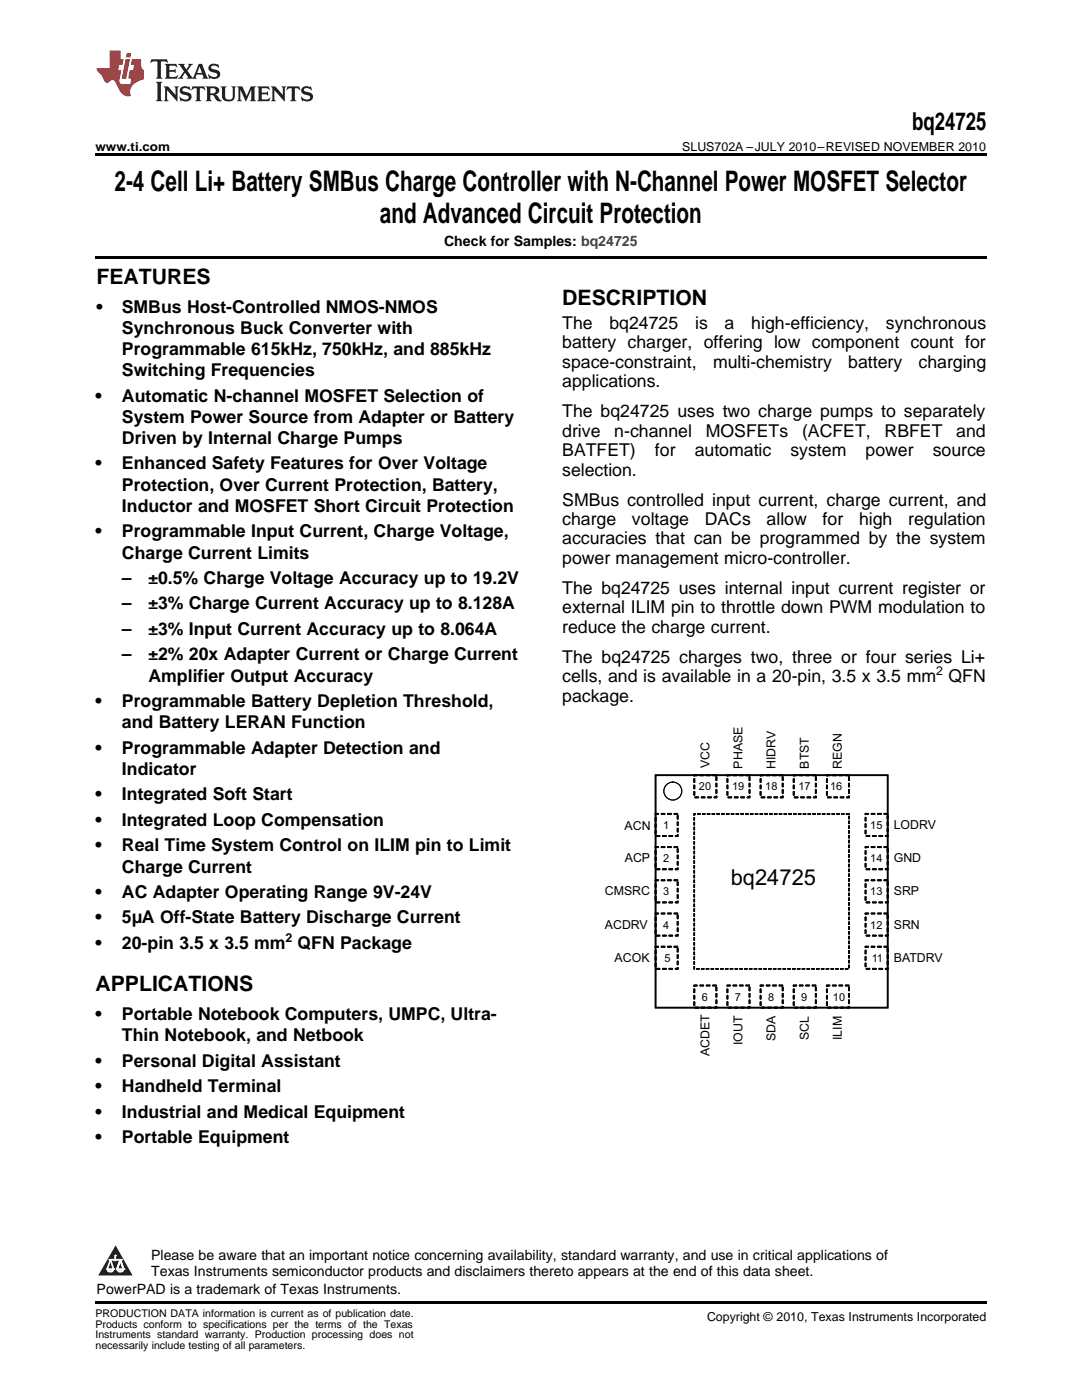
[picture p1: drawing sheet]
<svg xmlns="http://www.w3.org/2000/svg" width="216mm" height="279mm" viewBox="0 0 216 279" stroke-linecap="round" stroke-linejoin="round" font-family="sans-serif">
<defs><g id="words">
<g font-size="5.6">
<text x="22.9" y="38.1">2-4 Cell Li+ Battery SMBus Charge Controller with N-Channel Power MOSFET Selector</text>
<text x="75.8" y="44.4">and Advanced Circuit Protection</text>
</g>
<text font-size="4.9" x="182" y="25.9">bq24725</text>
<text font-size="4.4" fill="#010202" x="145.8" y="176.7">bq24725</text>
<g font-size="4.2">
<text x="19.2" y="56.7">FEATURES</text>
<text x="112.2" y="60.9">DESCRIPTION</text>
<text x="19" y="197.8">APPLICATIONS</text>
</g>
<g font-size="3.5">
<text x="19.2" y="62.4">•</text>
<text x="24.3" y="62.4">SMBus Host-Controlled NMOS-NMOS</text>
<text x="112.2" y="65.6">The</text>
<text x="121.6" y="65.6">bq24725</text>
<text x="138.7" y="65.6">is</text>
<text x="144.6" y="65.6">a</text>
<text x="149.9" y="65.6">high-efficiency,</text>
<text x="176.8" y="65.6">synchronous</text>
<text x="24.3" y="66.6">Synchronous Buck Converter with</text>
<text x="24.3" y="70.8">Programmable 615kHz, 750kHz, and 885kHz</text>
<text x="112.2" y="69.5">battery charger, offering low component count for</text>
<text x="24.3" y="75.1">Switching Frequencies</text>
<text x="112.2" y="73.4">space-constraint,</text>
<text x="112.2" y="77.3">applications.</text>
<text x="142.3" y="73.4">multi-chemistry</text>
<text x="169.2" y="73.4">battery</text>
<text x="183.3" y="73.4">charging</text>
<text x="19" y="80.2">•</text>
<text x="24.3" y="80.2">Automatic N-channel MOSFET Selection of</text>
<text x="112.2" y="83.3">The bq24725 uses two charge pumps to separately</text>
<text x="24.3" y="84.4">System Power Source from Adapter or Battery</text>
<text x="24.3" y="88.6">Driven by Internal Charge Pumps</text>
<text x="112.2" y="87.1">drive</text>
<text x="122.6" y="87.1">n-channel</text>
<text x="140.8" y="87.1">MOSFETs</text>
<text x="160" y="87.1">(ACFET,</text>
<text x="176.5" y="87.1">RBFET</text>
<text x="190.8" y="87.1">and</text>
<text x="19" y="93.7">•</text>
<text x="24.3" y="93.7">Enhanced Safety Features for Over Voltage</text>
<text x="112.2" y="91">BATFET)</text>
<text x="112.2" y="94.9">selection.</text>
<text x="130.7" y="91">for</text>
<text x="138.6" y="91">automatic</text>
<text x="157.7" y="91">system</text>
<text x="172.7" y="91">power</text>
<text x="186.1" y="91">source</text>
<text x="24.3" y="97.9">Protection, Over Current Protection, Battery,</text>
<text x="112.2" y="100.9">SMBus controlled input current, charge current, and</text>
<text x="19" y="107.2">•</text>
<text x="24.3" y="102.2">Inductor and MOSFET Short Circuit Protection</text>
<text x="24.3" y="107.2">Programmable Input Current, Charge Voltage,</text>
<text x="112.2" y="104.8">charge</text>
<text x="126.1" y="104.8">voltage</text>
<text x="140.6" y="104.8">DACs</text>
<text x="153" y="104.8">allow</text>
<text x="164.1" y="104.8">for</text>
<text x="171.4" y="104.8">high</text>
<text x="181.2" y="104.8">regulation</text>
<text x="24.3" y="111.5">Charge Current Limits</text>
<text x="112.2" y="108.7">accuracies that can be programmed by the system</text>
<text x="112.2" y="112.5">power management micro-controller.</text>
<text x="24.3" y="116.6">–</text>
<text x="29.6" y="116.6">±0.5% Charge Voltage Accuracy up to 19.2V</text>
<text x="112.2" y="118.5">The bq24725 uses internal input current register or</text>
<text x="24.3" y="121.6">–</text>
<text x="29.6" y="121.6">±3% Charge Current Accuracy up to 8.128A</text>
<text x="112.2" y="122.4">external ILIM pin to throttle down PWM modulation to</text>
<text x="24.3" y="126.7">–</text>
<text x="24.3" y="131.8">–</text>
<text x="29.6" y="126.7">±3% Input Current Accuracy up to 8.064A</text>
<text x="29.6" y="131.8">±2% 20x Adapter Current or Charge Current</text>
<text x="112.2" y="126.3">reduce the charge current.</text>
<text x="29.6" y="136">Amplifier Output Accuracy</text>
<text x="112.2" y="132.3">The bq24725 charges two, three or four series Li+</text>
<text x="112.2" y="136.2">cells, and is available in a 20-pin, 3.5 x 3.5 mm QFN</text>
<text x="19" y="141.1">•</text>
<text x="24.3" y="141.1">Programmable Battery Depletion Threshold,</text>
<text x="112.2" y="140.1">package.</text>
<text x="24.3" y="145.3">and Battery LERAN Function</text>
<text x="19" y="150.4">•</text>
<text x="24.3" y="150.4">Programmable Adapter Detection and</text>
<text x="24.3" y="154.7">Indicator</text>
<text x="19" y="159.7">•</text>
<text x="24.3" y="159.7">Integrated Soft Start</text>
<text x="19" y="164.8">•</text>
<text x="24.3" y="164.8">Integrated Loop Compensation</text>
<text x="19" y="169.9">•</text>
<text x="24.3" y="169.9">Real Time System Control on ILIM pin to Limit</text>
<text x="19" y="179.2">•</text>
<text x="24.3" y="174.1">Charge Current</text>
<text x="24.3" y="179.2">AC Adapter Operating Range 9V-24V</text>
<text x="19" y="184.3">•</text>
<text x="24.3" y="184.3">5µA Off-State Battery Discharge Current</text>
<text x="19" y="189.4">•</text>
<text x="24.3" y="189.4">20-pin 3.5 x 3.5 mm QFN Package</text>
<text x="19" y="203.6">•</text>
<text x="24.3" y="203.6">Portable Notebook Computers, UMPC, Ultra-</text>
<text x="24.3" y="207.8">Thin Notebook, and Netbook</text>
<text x="19" y="212.9">•</text>
<text x="24.3" y="212.9">Personal Digital Assistant</text>
<text x="19" y="217.9">•</text>
<text x="24.3" y="217.9">Handheld Terminal</text>
<text x="19" y="223">•</text>
<text x="24.3" y="223">Industrial and Medical Equipment</text>
<text x="19" y="228.1">•</text>
<text x="24.3" y="228.1">Portable Equipment</text>
</g>
<g font-size="2.8">
<text x="88.6" y="49">Check for Samples: bq24725</text>
<text x="30.2" y="251.5">Please be aware that an important notice concerning availability, standard warranty, and use in critical applications of</text>
<text x="30.2" y="254.7">Texas Instruments semiconductor products and disclaimers thereto appears at the end of this data sheet.</text>
<text x="19.3" y="258.2">PowerPAD is a trademark of Texas Instruments.</text>
</g>
<g font-size="2.5">
<text x="19.1" y="30.1">www.ti.com</text>
<text x="136.1" y="30.1">SLUS702A –JULY 2010–REVISED NOVEMBER 2010</text>
<text x="186.8" y="134.8">2</text>
<text x="57" y="188">2</text>
<text x="141.1" y="263.6">Copyright © 2010, Texas Instruments Incorporated</text>
</g>
<g font-size="2.5" fill="#010202">
<text x="141.5" y="153.3" transform="rotate(-90 141.5 153.3)">VCC</text>
<text x="148.1" y="153.4" transform="rotate(-90 148.1 153.4)">PHASE</text>
<text x="154.8" y="153.5" transform="rotate(-90 154.8 153.5)">HIDRV</text>
<text x="161.4" y="153.4" transform="rotate(-90 161.4 153.4)">BTST</text>
<text x="168" y="153.5" transform="rotate(-90 168 153.5)">REGN</text>
<text x="124.6" y="165.7">ACN</text>
<text x="178.3" y="165.4">LODRV</text>
<text x="124.7" y="172.1">ACP</text>
<text x="178.3" y="172.1">GND</text>
<text x="120.7" y="178.7">CMSRC</text>
<text x="178.3" y="178.7">SRP</text>
<text x="120.7" y="185.3">ACDRV</text>
<text x="178.3" y="185.3">SRN</text>
<text x="122.6" y="192">ACOK</text>
<text x="178.3" y="192">BATDRV</text>
<text x="148.1" y="208.5" transform="rotate(-90 148.1 208.5)">IOUT</text>
<text x="154.8" y="207.8" transform="rotate(-90 154.8 207.8)">SDA</text>
<text x="161.4" y="207.6" transform="rotate(-90 161.4 207.6)">SCL</text>
<text x="168" y="207.5" transform="rotate(-90 168 207.5)">ILIM</text>
<text x="141.5" y="210.7" transform="rotate(-90 141.5 210.7)">ACDET</text>
</g>
<g font-size="2.2" fill="#010202">
<text x="139.5" y="157.7">20</text>
<text x="146.1" y="157.7">19</text>
<text x="152.7" y="157.7">18</text>
<text x="159.3" y="157.7">17</text>
<text x="165.7" y="157.7">16</text>
<text x="132.3" y="165.4">1</text>
<text x="173.7" y="165.4">15</text>
<text x="132.3" y="172.1">2</text>
<text x="173.7" y="172.1">14</text>
<text x="132.3" y="178.7">3</text>
<text x="173.7" y="178.7">13</text>
<text x="132.3" y="185.3">4</text>
<text x="173.7" y="185.3">12</text>
<text x="132.6" y="192">5</text>
<text x="173.9" y="192">11</text>
<text x="140" y="199.7">6</text>
<text x="146.6" y="199.7">7</text>
<text x="153.3" y="199.7">8</text>
<text x="159.9" y="199.7">9</text>
<text x="166.2" y="199.7">10</text>
</g>
<g font-size="2.1">
<text x="19" y="262.9">PRODUCTION DATA information is current as of publication date.</text>
<text x="19" y="265">Products conform to specifications per the terms of the Texas</text>
<text x="19" y="267.1">Instruments standard warranty. Production processing does not</text>
<text x="19" y="269.2">necessarily include testing of all parameters.</text>
</g>
<g font-size=".4" fill="#fff">
<text x="19" y="56.5">1</text>
<text x="19" y="258.2">2</text>
</g>
</g></defs>
<path d="M19 259.7h177.8v.5h-177.8z" fill="#000"/>
<path d="M23.1 248.5l3.4 6.1h-6.9z" fill="#231f20"/>
<path d="M21.4 253.3h1.2l-.3 .5h-.3a.55 .55 0 0 1-.6-.5z" fill-rule="evenodd" fill="#fff"/>
<path d="M21.4 253.3h1.2l-.3 .5h-.3a.55 .55 0 0 1-.6-.5z" fill="none" stroke="#231f20" stroke-width=".34"/>
<path d="M21.4 253.3l1.2 .1-.3 .4h-.5z" fill="none" stroke="#fff" stroke-width=".34"/>
<path d="M23 251.5h.1" fill="none" stroke="#fff" stroke-width=".34"/>
<path d="M23 250.6v.9z" fill="#fff"/>
<path d="M23 250.6v.9z" fill="none" stroke="#fff" stroke-width=".34"/>
<circle cx="23" cy="250.6" r=".17" fill="#fff"/>
<path d="M21.9 251.4h.1" fill="none" stroke="#fff" stroke-width=".34"/>
<path d="M21.9 251.4h2.3z" fill="#fff"/>
<path d="M21.9 251.4h2.3z" fill="none" stroke="#fff" stroke-width=".34"/>
<circle cx="24.2" cy="251.4" r=".17" fill="#fff"/>
<path d="M23.3 253.3h.1" fill="none" stroke="#fff" stroke-width=".34"/>
<path d="M24 251.4l-.7 1.9z" fill="#fff"/>
<path d="M24 251.4l-.7 1.9z" fill="none" stroke="#fff" stroke-width=".34"/>
<path d="M24 251.4l.7 1.9z" fill="#fff"/>
<path d="M24 251.4l.7 1.9z" fill="none" stroke="#fff" stroke-width=".34"/>
<path d="M24.6 253.3h.1" fill="none" stroke="#fff" stroke-width=".34"/>
<circle cx="21.4" cy="253.3" r=".17" fill="#fff"/>
<path d="M22.1 251.4l-.7 1.9z" fill="#fff"/>
<path d="M22.1 251.4l-.7 1.9z" fill="none" stroke="#fff" stroke-width=".34"/>
<path d="M22.1 251.4l.5 1.9z" fill="#fff"/>
<path d="M22.1 251.4l.5 1.9z" fill="none" stroke="#fff" stroke-width=".34"/>
<circle cx="22.6" cy="253.3" r=".17" fill="#fff"/>
<path d="M23.4 253.3h1.3a.65 .65 0 0 1-.7 .5 .65 .65 0 0 1-.6-.5z" fill-rule="evenodd" fill="#fff"/>
<path d="M23.4 253.3h1.3a.65 .65 0 0 1-.7 .5 .65 .65 0 0 1-.6-.5z" fill="none" stroke="#231f20" stroke-width=".34"/>
<path d="M23.4 253.3h1.3l-.4 .5h-.6z" fill="none" stroke="#fff" stroke-width=".34"/>
<path d="M23.3 253.3h.1" fill="none" stroke="#fff" stroke-width=".34"/>
<circle cx="24.7" cy="253.3" r=".17" fill="#fff"/>
<path d="M130.8 154.7h46.3v46.4h-46.3z" fill="none" stroke="#010202" stroke-width=".27"/>
<circle cx="134.3" cy="157.9" r="1.79" fill="none" stroke="#010202" stroke-width=".2"/>
<path d="M134.5 162.3h.7v.2h-.7zM133.2 162.3h.7v.2h-.7zM131.9 162.3h.8v.2h-.8zM130.7 162.3h.7v.2h-.6l.1-.1v.2h-.2zM130.7 163.1h.2v.8h-.2zM130.7 164.4h.2v.7h-.2zM130.7 165.7h.2v.7h-.2zM130.9 166.8h.8v.1h-.8zM132.2 166.8h.7v.1h-.7zM133.5 166.8h.7v.1h-.7zM134.8 166.8h.4h-.1v-.2h.2v.3h-.5zM135.1 165.3h.2v.7h-.2zM135.1 164h.2v.8h-.2zM135.1 162.7h.2v.8h-.2z" fill-rule="evenodd" fill="#010202"/>
<g fill="none" stroke="#010202" stroke-width=".2">
<path d="M130.7 162.3h.7v.2h-.6l.1-.1v.2h-.2zM130.7 163.1h.2v.8h-.2zM130.7 164.4h.2v.7h-.2zM130.7 165.7h.2v.7h-.2zM130.9 166.8h.8v.1h-.8zM131.9 162.3h.8v.2h-.8zM132.2 166.8h.7v.1h-.7zM133.2 162.3h.7v.2h-.7zM133.5 166.8h.7v.1h-.7zM134.5 162.3h.7v.2h-.7zM134.8 166.8h.4h-.1v-.2h.2v.3h-.5zM135.1 165.3h.2v.7h-.2z"/>
<path d="M135.1 164h.2v.8h-.2zM135.1 162.7h.2v.8h-.2z"/>
</g>
<path d="M134.5 169h.7v.1h-.7zM133.2 169h.7v.1h-.7zM131.9 169h.8v.1h-.8zM130.7 169h.7v.1h-.6h.1v.1h-.2zM130.7 169.8h.2v.7h-.2zM130.7 171h.2v.8h-.2zM130.7 172.3h.2v.7h-.2zM130.9 173.4h.8v.2h-.8zM132.2 173.4h.7v.2h-.7zM133.5 173.4h.7v.2h-.7zM134.8 173.4h.4l-.1 .1v-.3h.2v.4h-.5zM135.1 171.9h.2v.8h-.2zM135.1 170.7h.2v.7h-.2zM135.1 169.4h.2v.7h-.2z" fill-rule="evenodd" fill="#010202"/>
<g fill="none" stroke="#010202" stroke-width=".2">
<path d="M130.7 169h.7v.1h-.6h.1v.1h-.2zM130.7 169.8h.2v.7h-.2zM130.7 171h.2v.8h-.2zM130.7 172.3h.2v.7h-.2zM130.9 173.4h.8v.2h-.8zM131.9 169h.8v.1h-.8zM132.2 173.4h.7v.2h-.7zM133.2 169h.7v.1h-.7zM133.5 173.4h.7v.2h-.7zM134.5 169h.7v.1h-.7zM134.8 173.4h.4l-.1 .1v-.3h.2v.4h-.5zM135.1 171.9h.2v.8h-.2z"/>
<path d="M135.1 170.7h.2v.7h-.2zM135.1 169.4h.2v.7h-.2z"/>
</g>
<path d="M134.5 175.6h.7v.2h-.7zM133.2 175.6h.7v.2h-.7zM131.9 175.6h.8v.2h-.8zM130.7 175.6h.7v.2h-.6l.1-.1v.1h-.2zM130.7 176.4h.2v.7h-.2zM130.7 177.6h.2v.8h-.2zM130.7 178.9h.2v.8h-.2zM130.9 180h.8v.2h-.8zM132.2 180h.7v.2h-.7zM133.5 180h.7v.2h-.7zM134.8 180h.4l-.1 .1v-.3h.2v.4h-.5zM135.1 178.6h.2v.7h-.2zM135.1 177.3h.2v.7h-.2zM135.1 176h.2v.7h-.2z" fill-rule="evenodd" fill="#010202"/>
<g fill="none" stroke="#010202" stroke-width=".2">
<path d="M130.7 175.6h.7v.2h-.6l.1-.1v.1h-.2zM130.7 176.4h.2v.7h-.2zM130.7 177.6h.2v.8h-.2zM130.7 178.9h.2v.8h-.2zM131.9 175.6h.8v.2h-.8zM133.2 175.6h.7v.2h-.7zM134.5 175.6h.7v.2h-.7zM135.1 178.6h.2v.7h-.2zM135.1 177.3h.2v.7h-.2zM135.1 176h.2v.7h-.2zM130.9 180h.8v.2h-.8zM132.2 180h.7v.2h-.7z"/>
<path d="M133.5 180h.7v.2h-.7zM134.8 180h.4l-.1 .1v-.3h.2v.4h-.5z"/>
</g>
<path d="M134.5 182.2h.7v.2h-.7zM133.2 182.2h.7v.2h-.7zM131.9 182.2h.8v.2h-.8zM130.7 182.2h.7v.2h-.6l.1-.1v.2h-.2zM130.7 183h.2v.7h-.2zM130.7 184.3h.2v.7h-.2zM130.7 185.6h.2v.7h-.2zM130.9 186.6h.8v.2h-.8zM132.2 186.6h.7v.2h-.7zM133.5 186.6h.7v.2h-.7zM134.8 186.6h.4l-.1 .1v-.2h.2v.3h-.5zM135.1 185.2h.2v.7h-.2zM135.1 183.9h.2v.7h-.2zM135.1 182.6h.2v.8h-.2z" fill-rule="evenodd" fill="#010202"/>
<g fill="none" stroke="#010202" stroke-width=".2">
<path d="M130.7 182.2h.7v.2h-.6l.1-.1v.2h-.2zM130.7 183h.2v.7h-.2zM130.7 184.3h.2v.7h-.2zM130.7 185.6h.2v.7h-.2zM130.9 186.6h.8v.2h-.8zM131.9 182.2h.8v.2h-.8zM132.2 186.6h.7v.2h-.7zM133.2 182.2h.7v.2h-.7zM133.5 186.6h.7v.2h-.7zM134.5 182.2h.7v.2h-.7zM134.8 186.6h.4l-.1 .1v-.2h.2v.3h-.5zM135.1 185.2h.2v.7h-.2z"/>
<path d="M135.1 183.9h.2v.7h-.2zM135.1 182.6h.2v.8h-.2z"/>
</g>
<path d="M134.5 188.8h.7v.2h-.7zM133.2 188.8h.7v.2h-.7zM131.9 188.8h.8v.2h-.8zM130.7 188.8h.7v.2h-.6l.1-.1v.2h-.2zM130.7 189.6h.2v.8h-.2zM130.7 190.9h.2v.7h-.2zM130.7 192.2h.2v.7h-.2zM130.9 193.3h.8v.1h-.8zM132.2 193.3h.7v.1h-.7zM133.5 193.3h.7v.1h-.7zM134.8 193.3h.4l-.1 .1v-.3h.2v.3h-.5zM135.1 191.8h.2v.7h-.2zM135.1 190.5h.2v.8h-.2zM135.1 189.3h.2v.7h-.2z" fill-rule="evenodd" fill="#010202"/>
<g fill="none" stroke="#010202" stroke-width=".2">
<path d="M130.7 188.8h.7v.2h-.6l.1-.1v.2h-.2zM130.7 189.6h.2v.8h-.2zM130.7 190.9h.2v.7h-.2zM130.7 192.2h.2v.7h-.2zM130.9 193.3h.8v.1h-.8zM131.9 188.8h.8v.2h-.8zM132.2 193.3h.7v.1h-.7zM133.2 188.8h.7v.2h-.7zM133.5 193.3h.7v.1h-.7zM134.5 188.8h.7v.2h-.7zM134.8 193.3h.4l-.1 .1v-.3h.2v.3h-.5zM135.1 191.8h.2v.7h-.2z"/>
<path d="M135.1 190.5h.2v.8h-.2zM135.1 189.3h.2v.7h-.2z"/>
</g>
<path d="M142.2 196.6h.7v.2h-.7zM140.9 196.6h.8v.2h-.8zM139.7 196.6h.7v.2h-.7zM138.4 196.6h.7v.2h-.6l.1-.1v.1h-.2zM138.4 197.4h.2v.7h-.2zM138.4 198.7h.2v.7h-.2zM138.4 199.9h.2v.8h-.2zM138.7 201h.7v.2h-.7zM139.9 201h.8v.2h-.8zM141.2 201h.7v.2h-.7zM142.5 201h.4v.1v-.3h.1v.4h-.5zM142.9 199.6h.1v.7h-.1zM142.9 198.3h.1v.7h-.1zM142.9 197h.1v.7h-.1z" fill-rule="evenodd" fill="#010202"/>
<g fill="none" stroke="#010202" stroke-width=".2">
<path d="M138.4 196.6h.7v.2h-.6l.1-.1v.1h-.2zM138.4 197.4h.2v.7h-.2zM138.4 198.7h.2v.7h-.2zM138.4 199.9h.2v.8h-.2zM139.7 196.6h.7v.2h-.7zM140.9 196.6h.8v.2h-.8zM142.2 196.6h.7v.2h-.7zM142.9 199.6h.1v.7h-.1zM142.9 198.3h.1v.7h-.1zM142.9 197h.1v.7h-.1zM138.7 201h.7v.2h-.7zM139.9 201h.8v.2h-.8z"/>
<path d="M141.2 201h.7v.2h-.7zM142.5 201h.4v.1v-.3h.1v.4h-.5z"/>
</g>
<path d="M148.8 196.6h.8v.2h-.8zM147.6 196.6h.7v.2h-.7zM146.3 196.6h.7v.2h-.7zM145.1 196.6h.6v.2h-.6l.1-.1v.1h-.1zM145.1 197.4h.1v.7h-.1zM145.1 198.7h.1v.7h-.1zM145.1 199.9h.1v.8h-.1zM145.3 201h.7v.2h-.7zM146.5 201h.8v.2h-.8zM147.8 201h.7v.2h-.7zM149.1 201h.5l-.1 .1v-.3h.1v.4h-.5zM149.5 199.6h.1v.7h-.1zM149.5 198.3h.1v.7h-.1zM149.5 197h.1v.7h-.1z" fill-rule="evenodd" fill="#010202"/>
<g fill="none" stroke="#010202" stroke-width=".2">
<path d="M145.1 196.6h.6v.2h-.6l.1-.1v.1h-.1zM145.1 197.4h.1v.7h-.1zM145.1 198.7h.1v.7h-.1zM145.1 199.9h.1v.8h-.1zM146.3 196.6h.7v.2h-.7zM147.6 196.6h.7v.2h-.7zM148.8 196.6h.8v.2h-.8zM149.5 199.6h.1v.7h-.1zM149.5 198.3h.1v.7h-.1zM149.5 197h.1v.7h-.1zM145.3 201h.7v.2h-.7zM146.5 201h.8v.2h-.8z"/>
<path d="M147.8 201h.7v.2h-.7zM149.1 201h.5l-.1 .1v-.3h.1v.4h-.5z"/>
</g>
<path d="M155.5 196.6h.7v.2h-.7zM154.2 196.6h.7v.2h-.7zM152.9 196.6h.7v.2h-.7zM151.7 196.6h.7v.2h-.6l.1-.1v.1h-.2zM151.7 197.4h.2v.7h-.2zM151.7 198.7h.2v.7h-.2zM151.7 199.9h.2v.8h-.2zM151.9 201h.7v.2h-.7zM153.2 201h.7v.2h-.7zM154.4 201h.8v.2h-.8zM155.7 201h.5l-.1 .1v-.3h.2v.4h-.6zM156.1 199.6h.2v.7h-.2zM156.1 198.3h.2v.7h-.2zM156.1 197h.2v.7h-.2z" fill-rule="evenodd" fill="#010202"/>
<g fill="none" stroke="#010202" stroke-width=".2">
<path d="M151.7 196.6h.7v.2h-.6l.1-.1v.1h-.2zM151.7 197.4h.2v.7h-.2zM151.7 198.7h.2v.7h-.2zM151.7 199.9h.2v.8h-.2zM152.9 196.6h.7v.2h-.7zM154.2 196.6h.7v.2h-.7zM155.5 196.6h.7v.2h-.7zM156.1 199.6h.2v.7h-.2zM156.1 198.3h.2v.7h-.2zM156.1 197h.2v.7h-.2zM151.9 201h.7v.2h-.7zM153.2 201h.7v.2h-.7z"/>
<path d="M154.4 201h.8v.2h-.8zM155.7 201h.5l-.1 .1v-.3h.2v.4h-.6z"/>
</g>
<path d="M162.1 196.6h.7v.2h-.7zM160.8 196.6h.7v.2h-.7zM159.5 196.6h.7v.2h-.7zM158.3 196.6h.7v.2h-.6l.1-.1v.1h-.2zM158.3 197.4h.2v.7h-.2zM158.3 198.7h.2v.7h-.2zM158.3 199.9h.2v.8h-.2zM158.5 201h.7v.2h-.7zM159.8 201h.7v.2h-.7zM161 201h.8v.2h-.8zM162.3 201h.5l-.1 .1v-.3h.2v.4h-.6zM162.7 199.6h.2v.7h-.2zM162.7 198.3h.2v.7h-.2zM162.7 197h.2v.7h-.2z" fill-rule="evenodd" fill="#010202"/>
<g fill="none" stroke="#010202" stroke-width=".2">
<path d="M158.3 196.6h.7v.2h-.6l.1-.1v.1h-.2zM158.3 197.4h.2v.7h-.2zM158.3 198.7h.2v.7h-.2zM158.3 199.9h.2v.8h-.2zM159.5 196.6h.7v.2h-.7zM160.8 196.6h.7v.2h-.7zM162.1 196.6h.7v.2h-.7zM162.7 199.6h.2v.7h-.2zM162.7 198.3h.2v.7h-.2zM162.7 197h.2v.7h-.2zM158.5 201h.7v.2h-.7zM159.8 201h.7v.2h-.7z"/>
<path d="M161 201h.8v.2h-.8zM162.3 201h.5l-.1 .1v-.3h.2v.4h-.6z"/>
</g>
<path d="M168.7 196.6h.7v.2h-.7zM167.4 196.6h.7v.2h-.7zM166.1 196.6h.8v.2h-.8zM164.9 196.6h.7v.2h-.6l.1-.1v.1h-.2zM164.9 197.4h.2v.7h-.2zM164.9 198.7h.2v.7h-.2zM164.9 199.9h.2v.8h-.2zM165.1 201h.7v.2h-.7zM166.4 201h.7v.2h-.7zM167.7 201h.7v.2h-.7zM168.9 201h.5l-.1 .1v-.3h.2v.4h-.6zM169.3 199.6h.2v.7h-.2zM169.3 198.3h.2v.7h-.2zM169.3 197h.2v.7h-.2z" fill-rule="evenodd" fill="#010202"/>
<g fill="none" stroke="#010202" stroke-width=".2">
<path d="M164.9 196.6h.7v.2h-.6l.1-.1v.1h-.2zM164.9 197.4h.2v.7h-.2zM164.9 198.7h.2v.7h-.2zM164.9 199.9h.2v.8h-.2zM166.1 196.6h.8v.2h-.8zM167.4 196.6h.7v.2h-.7zM168.7 196.6h.7v.2h-.7zM169.3 199.6h.2v.7h-.2zM169.3 198.3h.2v.7h-.2zM169.3 197h.2v.7h-.2zM165.1 201h.7v.2h-.7zM166.4 201h.7v.2h-.7z"/>
<path d="M167.7 201h.7v.2h-.7zM168.9 201h.5l-.1 .1v-.3h.2v.4h-.6z"/>
</g>
<path d="M176.4 162.3h.7v.2h-.7zM175.1 162.3h.7v.2h-.7zM173.8 162.3h.8v.2h-.8zM172.6 162.3h.7v.2h-.6l.1-.1v.2h-.2zM172.6 163.1h.2v.8h-.2zM172.6 164.4h.2v.7h-.2zM172.6 165.7h.2v.7h-.2zM172.8 166.8h.8v.1h-.8zM174.1 166.8h.7v.1h-.7zM175.4 166.8h.7v.1h-.7zM176.7 166.8h.4h-.1v-.2h.2v.3h-.5zM177 165.3h.2v.7h-.2zM177 164h.2v.8h-.2zM177 162.7h.2v.8h-.2z" fill-rule="evenodd" fill="#010202"/>
<g fill="none" stroke="#010202" stroke-width=".2">
<path d="M172.6 162.3h.7v.2h-.6l.1-.1v.2h-.2zM172.6 163.1h.2v.8h-.2zM172.6 164.4h.2v.7h-.2zM172.6 165.7h.2v.7h-.2zM172.8 166.8h.8v.1h-.8zM173.8 162.3h.8v.2h-.8zM174.1 166.8h.7v.1h-.7zM175.1 162.3h.7v.2h-.7zM175.4 166.8h.7v.1h-.7zM176.4 162.3h.7v.2h-.7zM176.7 166.8h.4h-.1v-.2h.2v.3h-.5zM177 165.3h.2v.7h-.2z"/>
<path d="M177 164h.2v.8h-.2zM177 162.7h.2v.8h-.2z"/>
</g>
<path d="M176.4 169h.7v.1h-.7zM175.1 169h.7v.1h-.7zM173.8 169h.8v.1h-.8zM172.6 169h.7v.1h-.6h.1v.1h-.2zM172.6 169.8h.2v.7h-.2zM172.6 171h.2v.8h-.2zM172.6 172.3h.2v.7h-.2zM172.8 173.4h.8v.2h-.8zM174.1 173.4h.7v.2h-.7zM175.4 173.4h.7v.2h-.7zM176.7 173.4h.4l-.1 .1v-.3h.2v.4h-.5zM177 171.9h.2v.8h-.2zM177 170.7h.2v.7h-.2zM177 169.4h.2v.7h-.2z" fill-rule="evenodd" fill="#010202"/>
<g fill="none" stroke="#010202" stroke-width=".2">
<path d="M172.6 169h.7v.1h-.6h.1v.1h-.2zM172.6 169.8h.2v.7h-.2zM172.6 171h.2v.8h-.2zM172.6 172.3h.2v.7h-.2zM172.8 173.4h.8v.2h-.8zM173.8 169h.8v.1h-.8zM174.1 173.4h.7v.2h-.7zM175.1 169h.7v.1h-.7zM175.4 173.4h.7v.2h-.7zM176.4 169h.7v.1h-.7zM176.7 173.4h.4l-.1 .1v-.3h.2v.4h-.5zM177 171.9h.2v.8h-.2z"/>
<path d="M177 170.7h.2v.7h-.2zM177 169.4h.2v.7h-.2z"/>
</g>
<path d="M176.4 175.6h.7v.2h-.7zM175.1 175.6h.7v.2h-.7zM173.8 175.6h.8v.2h-.8zM172.6 175.6h.7v.2h-.6l.1-.1v.1h-.2zM172.6 176.4h.2v.7h-.2zM172.6 177.6h.2v.8h-.2zM172.6 178.9h.2v.8h-.2zM172.8 180h.8v.2h-.8zM174.1 180h.7v.2h-.7zM175.4 180h.7v.2h-.7zM176.7 180h.4l-.1 .1v-.3h.2v.4h-.5zM177 178.6h.2v.7h-.2zM177 177.3h.2v.7h-.2zM177 176h.2v.7h-.2z" fill-rule="evenodd" fill="#010202"/>
<g fill="none" stroke="#010202" stroke-width=".2">
<path d="M172.6 175.6h.7v.2h-.6l.1-.1v.1h-.2zM172.6 176.4h.2v.7h-.2zM172.6 177.6h.2v.8h-.2zM172.6 178.9h.2v.8h-.2zM173.8 175.6h.8v.2h-.8zM175.1 175.6h.7v.2h-.7zM176.4 175.6h.7v.2h-.7zM177 178.6h.2v.7h-.2zM177 177.3h.2v.7h-.2zM177 176h.2v.7h-.2zM172.8 180h.8v.2h-.8zM174.1 180h.7v.2h-.7z"/>
<path d="M175.4 180h.7v.2h-.7zM176.7 180h.4l-.1 .1v-.3h.2v.4h-.5z"/>
</g>
<path d="M176.4 182.2h.7v.2h-.7zM175.1 182.2h.7v.2h-.7zM173.8 182.2h.8v.2h-.8zM172.6 182.2h.7v.2h-.6l.1-.1v.2h-.2zM172.6 183h.2v.7h-.2zM172.6 184.3h.2v.7h-.2zM172.6 185.6h.2v.7h-.2zM172.8 186.6h.8v.2h-.8zM174.1 186.6h.7v.2h-.7zM175.4 186.6h.7v.2h-.7zM176.7 186.6h.4l-.1 .1v-.2h.2v.3h-.5zM177 185.2h.2v.7h-.2zM177 183.9h.2v.7h-.2zM177 182.6h.2v.8h-.2z" fill-rule="evenodd" fill="#010202"/>
<g fill="none" stroke="#010202" stroke-width=".2">
<path d="M172.6 182.2h.7v.2h-.6l.1-.1v.2h-.2zM172.6 183h.2v.7h-.2zM172.6 184.3h.2v.7h-.2zM172.6 185.6h.2v.7h-.2zM172.8 186.6h.8v.2h-.8zM173.8 182.2h.8v.2h-.8zM174.1 186.6h.7v.2h-.7zM175.1 182.2h.7v.2h-.7zM175.4 186.6h.7v.2h-.7zM176.4 182.2h.7v.2h-.7zM176.7 186.6h.4l-.1 .1v-.2h.2v.3h-.5zM177 185.2h.2v.7h-.2z"/>
<path d="M177 183.9h.2v.7h-.2zM177 182.6h.2v.8h-.2z"/>
</g>
<path d="M176.4 188.8h.7v.2h-.7zM175.1 188.8h.7v.2h-.7zM173.8 188.8h.8v.2h-.8zM172.6 188.8h.7v.2h-.6l.1-.1v.2h-.2zM172.6 189.6h.2v.8h-.2zM172.6 190.9h.2v.7h-.2zM172.6 192.2h.2v.7h-.2zM172.8 193.3h.8v.1h-.8zM174.1 193.3h.7v.1h-.7zM175.4 193.3h.7v.1h-.7zM176.7 193.3h.4l-.1 .1v-.3h.2v.3h-.5zM177 191.8h.2v.7h-.2zM177 190.5h.2v.8h-.2zM177 189.3h.2v.7h-.2z" fill-rule="evenodd" fill="#010202"/>
<g fill="none" stroke="#010202" stroke-width=".2">
<path d="M172.6 188.8h.7v.2h-.6l.1-.1v.2h-.2zM172.6 189.6h.2v.8h-.2zM172.6 190.9h.2v.7h-.2zM172.6 192.2h.2v.7h-.2zM172.8 193.3h.8v.1h-.8zM173.8 188.8h.8v.2h-.8zM174.1 193.3h.7v.1h-.7zM175.1 188.8h.7v.2h-.7zM175.4 193.3h.7v.1h-.7zM176.4 188.8h.7v.2h-.7zM176.7 193.3h.4l-.1 .1v-.3h.2v.3h-.5zM177 191.8h.2v.7h-.2z"/>
<path d="M177 190.5h.2v.8h-.2zM177 189.3h.2v.7h-.2z"/>
</g>
<path d="M142.2 154.6h.7v.2h-.7zM140.9 154.6h.8v.2h-.8zM139.7 154.6h.7v.2h-.7zM138.4 154.6h.7v.2h-.6l.1-.1v.2h-.2zM138.4 155.4h.2v.7h-.2zM138.4 156.7h.2v.7h-.2zM138.4 158h.2v.7h-.2zM138.7 159h.7v.2h-.7zM139.9 159h.8v.2h-.8zM141.2 159h.7v.2h-.7zM142.5 159h.4v.1v-.2h.1v.3h-.5zM142.9 157.6h.1v.7h-.1zM142.9 156.3h.1v.7h-.1zM142.9 155h.1v.8h-.1z" fill-rule="evenodd" fill="#010202"/>
<g fill="none" stroke="#010202" stroke-width=".2">
<path d="M138.4 154.6h.7v.2h-.6l.1-.1v.2h-.2zM138.4 155.4h.2v.7h-.2zM138.4 156.7h.2v.7h-.2zM138.4 158h.2v.7h-.2zM138.7 159h.7v.2h-.7zM139.7 154.6h.7v.2h-.7zM139.9 159h.8v.2h-.8zM140.9 154.6h.8v.2h-.8zM141.2 159h.7v.2h-.7zM142.2 154.6h.7v.2h-.7zM142.5 159h.4v.1v-.2h.1v.3h-.5zM142.9 157.6h.1v.7h-.1z"/>
<path d="M142.9 156.3h.1v.7h-.1zM142.9 155h.1v.8h-.1z"/>
</g>
<path d="M148.8 154.6h.8v.2h-.8zM147.6 154.6h.7v.2h-.7zM146.3 154.6h.7v.2h-.7zM145.1 154.6h.6v.2h-.6l.1-.1v.2h-.1zM145.1 155.4h.1v.7h-.1zM145.1 156.7h.1v.7h-.1zM145.1 158h.1v.7h-.1zM145.3 159h.7v.2h-.7zM146.5 159h.8v.2h-.8zM147.8 159h.7v.2h-.7zM149.1 159h.5l-.1 .1v-.2h.1v.3h-.5zM149.5 157.6h.1v.7h-.1zM149.5 156.3h.1v.7h-.1zM149.5 155h.1v.8h-.1z" fill-rule="evenodd" fill="#010202"/>
<g fill="none" stroke="#010202" stroke-width=".2">
<path d="M145.1 154.6h.6v.2h-.6l.1-.1v.2h-.1zM145.1 155.4h.1v.7h-.1zM145.1 156.7h.1v.7h-.1zM145.1 158h.1v.7h-.1zM145.3 159h.7v.2h-.7zM146.3 154.6h.7v.2h-.7zM146.5 159h.8v.2h-.8zM147.6 154.6h.7v.2h-.7zM147.8 159h.7v.2h-.7zM148.8 154.6h.8v.2h-.8zM149.1 159h.5l-.1 .1v-.2h.1v.3h-.5zM149.5 157.6h.1v.7h-.1z"/>
<path d="M149.5 156.3h.1v.7h-.1zM149.5 155h.1v.8h-.1z"/>
</g>
<path d="M155.5 154.6h.7v.2h-.7zM154.2 154.6h.7v.2h-.7zM152.9 154.6h.7v.2h-.7zM151.7 154.6h.7v.2h-.6l.1-.1v.2h-.2zM151.7 155.4h.2v.7h-.2zM151.7 156.7h.2v.7h-.2zM151.7 158h.2v.7h-.2zM151.9 159h.7v.2h-.7zM153.2 159h.7v.2h-.7zM154.4 159h.8v.2h-.8zM155.7 159h.5l-.1 .1v-.2h.2v.3h-.6zM156.1 157.6h.2v.7h-.2zM156.1 156.3h.2v.7h-.2zM156.1 155h.2v.8h-.2z" fill-rule="evenodd" fill="#010202"/>
<g fill="none" stroke="#010202" stroke-width=".2">
<path d="M151.7 154.6h.7v.2h-.6l.1-.1v.2h-.2zM151.7 155.4h.2v.7h-.2zM151.7 156.7h.2v.7h-.2zM151.7 158h.2v.7h-.2zM151.9 159h.7v.2h-.7zM152.9 154.6h.7v.2h-.7zM153.2 159h.7v.2h-.7zM154.2 154.6h.7v.2h-.7zM154.4 159h.8v.2h-.8zM155.5 154.6h.7v.2h-.7zM155.7 159h.5l-.1 .1v-.2h.2v.3h-.6zM156.1 157.6h.2v.7h-.2z"/>
<path d="M156.1 156.3h.2v.7h-.2zM156.1 155h.2v.8h-.2z"/>
</g>
<path d="M162.1 154.6h.7v.2h-.7zM160.8 154.6h.7v.2h-.7zM159.5 154.6h.7v.2h-.7zM158.3 154.6h.7v.2h-.6l.1-.1v.2h-.2zM158.3 155.4h.2v.7h-.2zM158.3 156.7h.2v.7h-.2zM158.3 158h.2v.7h-.2zM158.5 159h.7v.2h-.7zM159.8 159h.7v.2h-.7zM161 159h.8v.2h-.8zM162.3 159h.5l-.1 .1v-.2h.2v.3h-.6zM162.7 157.6h.2v.7h-.2zM162.7 156.3h.2v.7h-.2zM162.7 155h.2v.8h-.2z" fill-rule="evenodd" fill="#010202"/>
<g fill="none" stroke="#010202" stroke-width=".2">
<path d="M158.3 154.6h.7v.2h-.6l.1-.1v.2h-.2zM158.3 155.4h.2v.7h-.2zM158.3 156.7h.2v.7h-.2zM158.3 158h.2v.7h-.2zM158.5 159h.7v.2h-.7zM159.5 154.6h.7v.2h-.7zM159.8 159h.7v.2h-.7zM160.8 154.6h.7v.2h-.7zM161 159h.8v.2h-.8zM162.1 154.6h.7v.2h-.7zM162.3 159h.5l-.1 .1v-.2h.2v.3h-.6zM162.7 157.6h.2v.7h-.2z"/>
<path d="M162.7 156.3h.2v.7h-.2zM162.7 155h.2v.8h-.2z"/>
</g>
<path d="M168.7 154.6h.7v.2h-.7zM167.4 154.6h.7v.2h-.7zM166.1 154.6h.8v.2h-.8zM164.9 154.6h.7v.2h-.6l.1-.1v.2h-.2zM164.9 155.4h.2v.7h-.2zM164.9 156.7h.2v.7h-.2zM164.9 158h.2v.7h-.2zM165.1 159h.7v.2h-.7zM166.4 159h.7v.2h-.7zM167.7 159h.7v.2h-.7zM168.9 159h.5l-.1 .1v-.2h.2v.3h-.6zM169.3 157.6h.2v.7h-.2zM169.3 156.3h.2v.7h-.2zM169.3 155h.2v.8h-.2z" fill-rule="evenodd" fill="#010202"/>
<g fill="none" stroke="#010202" stroke-width=".2">
<path d="M164.9 154.6h.7v.2h-.6l.1-.1v.2h-.2zM164.9 155.4h.2v.7h-.2zM164.9 156.7h.2v.7h-.2zM164.9 158h.2v.7h-.2zM165.1 159h.7v.2h-.7zM166.1 154.6h.8v.2h-.8zM166.4 159h.7v.2h-.7zM167.4 154.6h.7v.2h-.7zM167.7 159h.7v.2h-.7zM168.7 154.6h.7v.2h-.7zM168.9 159h.5l-.1 .1v-.2h.2v.3h-.6zM169.3 157.6h.2v.7h-.2z"/>
<path d="M169.3 156.3h.2v.7h-.2zM169.3 155h.2v.8h-.2z"/>
</g>
<path d="M168.9 162.4h.5v.1h-.5zM167.9 162.4h.6v.1h-.6zM166.9 162.4h.6v.1h-.6zM166 162.4h.5v.1h-.5zM165 162.4h.6v.1h-.6zM164.1 162.4h.5v.1h-.5zM163.1 162.4h.6v.1h-.6zM162.2 162.4h.5v.1h-.5zM161.2 162.4h.6v.1h-.6zM160.2 162.4h.6v.1h-.6zM159.3 162.4h.5v.1h-.5zM158.3 162.4h.6v.1h-.6zM157.4 162.4h.5v.1h-.5zM156.4 162.4h.6v.1h-.6zM155.5 162.4h.5v.1h-.5zM154.5 162.4h.6v.1h-.6zM153.5 162.4h.6v.1h-.6zM152.6 162.4h.5v.1h-.5zM151.6 162.4h.6v.1h-.6zM150.7 162.4h.5v.1h-.5zM149.7 162.4h.6v.1h-.6zM148.8 162.4h.5v.1h-.5zM147.8 162.4h.6v.1h-.6zM146.8 162.4h.6v.1h-.6zM145.9 162.4h.5v.1h-.5zM144.9 162.4h.6v.1h-.6zM144 162.4h.5v.1h-.5zM143 162.4h.6v.1h-.6zM142.1 162.4h.5v.1h-.5zM141.1 162.4h.6v.1h-.6zM140.1 162.4h.6v.1h-.6zM139.2 162.4h.5v.1h-.5zM138.5 162.4h.3v.1h-.3l.1 .2h-.1zM138.5 163.1h.1v.6h-.1zM138.5 164.1h.1v.6h-.1zM138.5 165.1h.1v.5h-.1zM138.5 166h.1v.6h-.1zM138.5 167h.1v.5h-.1zM138.5 167.9h.1v.6h-.1zM138.5 168.9h.1v.5h-.1zM138.5 169.9h.1v.5h-.1zM138.5 170.8h.1v.6h-.1zM138.5 171.8h.1v.5h-.1zM138.5 172.7h.1v.6h-.1zM138.5 173.7h.1v.5h-.1zM138.5 174.7h.1v.5h-.1zM138.5 175.6h.1v.6h-.1zM138.5 176.6h.1v.5h-.1zM138.5 177.5h.1v.6h-.1zM138.5 178.5h.1v.5h-.1zM138.5 179.4h.1v.6h-.1zM138.5 180.4h.1v.6h-.1zM138.5 181.4h.1v.5h-.1zM138.5 182.3h.1v.6h-.1zM138.5 183.3h.1v.5h-.1zM138.5 184.2h.1v.6h-.1zM138.5 185.2h.1v.5h-.1zM138.5 186.2h.1v.5h-.1zM138.5 187.1h.1v.6h-.1zM138.5 188.1h.1v.5h-.1zM138.5 189h.1v.6h-.1zM138.5 190h.1v.5h-.1zM138.5 191h.1v.5h-.1zM138.5 191.9h.1v.6h-.1zM138.5 192.9h.1v.5h-.1zM139 193.3h.5v.1h-.5zM140 193.3h.5v.1h-.5zM140.9 193.3h.6v.1h-.6zM141.9 193.3h.5v.1h-.5zM142.8 193.3h.6v.1h-.6zM143.8 193.3h.5v.1h-.5zM144.7 193.3h.6v.1h-.6zM145.7 193.3h.5v.1h-.5zM146.7 193.3h.5v.1h-.5zM147.6 193.3h.6v.1h-.6zM148.6 193.3h.5v.1h-.5zM149.5 193.3h.6v.1h-.6zM150.5 193.3h.5v.1h-.5zM151.4 193.3h.6v.1h-.6zM152.4 193.3h.5v.1h-.5zM153.4 193.3h.5v.1h-.5zM154.3 193.3h.6v.1h-.6zM155.3 193.3h.5v.1h-.5zM156.2 193.3h.6v.1h-.6zM157.2 193.3h.5v.1h-.5zM158.1 193.3h.6v.1h-.6zM159.1 193.3h.5v.1h-.5zM160.1 193.3h.5v.1h-.5zM161 193.3h.6v.1h-.6zM162 193.3h.5v.1h-.5zM162.9 193.3h.6v.1h-.6zM163.9 193.3h.5v.1h-.5zM164.8 193.3h.6v.1h-.6zM165.8 193.3h.5v.1h-.5zM166.8 193.3h.5v.1h-.5zM167.7 193.3h.6v.1h-.6zM168.7 193.3h.5v.1h-.5zM169.3 192.6h.2v.5h-.2zM169.3 191.6h.2v.6h-.2zM169.3 190.7h.2v.5h-.2zM169.3 189.7h.2v.6h-.2zM169.3 188.8h.2v.5h-.2zM169.3 187.8h.2v.5h-.2zM169.3 186.8h.2v.6h-.2zM169.3 185.9h.2v.5h-.2zM169.3 184.9h.2v.6h-.2zM169.3 184h.2v.5h-.2zM169.3 183h.2v.6h-.2zM169.3 182h.2v.6h-.2zM169.3 181.1h.2v.5h-.2zM169.3 180.1h.2v.6h-.2zM169.3 179.2h.2v.5h-.2zM169.3 178.2h.2v.6h-.2zM169.3 177.3h.2v.5h-.2zM169.3 176.3h.2v.5h-.2zM169.3 175.3h.2v.6h-.2zM169.3 174.4h.2v.5h-.2zM169.3 173.4h.2v.6h-.2zM169.3 172.5h.2v.5h-.2zM169.3 171.5h.2v.6h-.2zM169.3 170.5h.2v.6h-.2zM169.3 169.6h.2v.5h-.2zM169.3 168.6h.2v.6h-.2zM169.3 167.7h.2v.5h-.2zM169.3 166.7h.2v.6h-.2zM169.3 165.8h.2v.5h-.2zM169.3 164.8h.2v.5h-.2zM169.3 163.8h.2v.6h-.2zM169.3 162.9h.2v.5h-.2zM169.3 162.4l.2 .1z" fill-rule="evenodd" fill="#010202"/>
<g fill="none" stroke="#010202" stroke-width=".2">
<path d="M138.5 162.4h.3v.1h-.3l.1 .2h-.1zM138.5 163.1h.1v.6h-.1zM138.5 164.1h.1v.6h-.1zM138.5 165.1h.1v.5h-.1zM138.5 166h.1v.6h-.1zM138.5 167h.1v.5h-.1zM138.5 167.9h.1v.6h-.1zM138.5 168.9h.1v.5h-.1zM138.5 169.9h.1v.5h-.1zM138.5 170.8h.1v.6h-.1zM138.5 171.8h.1v.5h-.1zM138.5 172.7h.1v.6h-.1z"/>
<path d="M138.5 173.7h.1v.5h-.1zM138.5 174.7h.1v.5h-.1zM138.5 175.6h.1v.6h-.1zM138.5 176.6h.1v.5h-.1zM138.5 177.5h.1v.6h-.1zM138.5 178.5h.1v.5h-.1zM138.5 179.4h.1v.6h-.1zM139.2 162.4h.5v.1h-.5zM140.1 162.4h.6v.1h-.6zM141.1 162.4h.6v.1h-.6zM142.1 162.4h.5v.1h-.5zM143 162.4h.6v.1h-.6z"/>
<path d="M144 162.4h.5v.1h-.5zM144.9 162.4h.6v.1h-.6zM145.9 162.4h.5v.1h-.5zM146.8 162.4h.6v.1h-.6zM147.8 162.4h.6v.1h-.6zM148.8 162.4h.5v.1h-.5zM149.7 162.4h.6v.1h-.6zM150.7 162.4h.5v.1h-.5zM151.6 162.4h.6v.1h-.6zM152.6 162.4h.5v.1h-.5zM153.5 162.4h.6v.1h-.6zM154.5 162.4h.6v.1h-.6z"/>
<path d="M155.5 162.4h.5v.1h-.5zM156.4 162.4h.6v.1h-.6zM157.4 162.4h.5v.1h-.5zM158.3 162.4h.6v.1h-.6zM159.3 162.4h.5v.1h-.5zM160.2 162.4h.6v.1h-.6zM161.2 162.4h.6v.1h-.6zM162.2 162.4h.5v.1h-.5zM163.1 162.4h.6v.1h-.6zM164.1 162.4h.5v.1h-.5zM165 162.4h.6v.1h-.6zM166 162.4h.5v.1h-.5z"/>
<path d="M166.9 162.4h.6v.1h-.6zM167.9 162.4h.6v.1h-.6zM168.9 162.4h.5v.1h-.5zM169.3 179.2h.2v.5h-.2zM169.3 178.2h.2v.6h-.2zM169.3 177.3h.2v.5h-.2zM169.3 176.3h.2v.5h-.2zM169.3 175.3h.2v.6h-.2zM169.3 174.4h.2v.5h-.2zM169.3 173.4h.2v.6h-.2zM169.3 172.5h.2v.5h-.2zM169.3 171.5h.2v.6h-.2z"/>
<path d="M169.3 170.5h.2v.6h-.2zM169.3 169.6h.2v.5h-.2zM169.3 168.6h.2v.6h-.2zM169.3 167.7h.2v.5h-.2zM169.3 166.7h.2v.6h-.2zM169.3 165.8h.2v.5h-.2zM169.3 164.8h.2v.5h-.2zM169.3 163.8h.2v.6h-.2zM169.3 162.9h.2v.5h-.2zM169.3 162.4l.2 .1zM138.5 180.4h.1v.6h-.1zM138.5 181.4h.1v.5h-.1z"/>
<path d="M138.5 182.3h.1v.6h-.1zM138.5 183.3h.1v.5h-.1zM138.5 184.2h.1v.6h-.1zM138.5 185.2h.1v.5h-.1zM138.5 186.2h.1v.5h-.1zM138.5 187.1h.1v.6h-.1zM138.5 188.1h.1v.5h-.1zM138.5 189h.1v.6h-.1zM138.5 190h.1v.5h-.1zM138.5 191h.1v.5h-.1zM138.5 191.9h.1v.6h-.1zM138.5 192.9h.1v.5h-.1z"/>
<path d="M139 193.3h.5v.1h-.5zM140 193.3h.5v.1h-.5zM140.9 193.3h.6v.1h-.6zM141.9 193.3h.5v.1h-.5zM142.8 193.3h.6v.1h-.6zM143.8 193.3h.5v.1h-.5zM144.7 193.3h.6v.1h-.6zM145.7 193.3h.5v.1h-.5zM146.7 193.3h.5v.1h-.5zM147.6 193.3h.6v.1h-.6zM148.6 193.3h.5v.1h-.5zM149.5 193.3h.6v.1h-.6z"/>
<path d="M150.5 193.3h.5v.1h-.5zM151.4 193.3h.6v.1h-.6zM152.4 193.3h.5v.1h-.5zM153.4 193.3h.5v.1h-.5zM154.3 193.3h.6v.1h-.6zM155.3 193.3h.5v.1h-.5zM156.2 193.3h.6v.1h-.6zM157.2 193.3h.5v.1h-.5zM158.1 193.3h.6v.1h-.6zM159.1 193.3h.5v.1h-.5zM160.1 193.3h.5v.1h-.5zM161 193.3h.6v.1h-.6z"/>
<path d="M162 193.3h.5v.1h-.5zM162.9 193.3h.6v.1h-.6zM163.9 193.3h.5v.1h-.5zM164.8 193.3h.6v.1h-.6zM165.8 193.3h.5v.1h-.5zM166.8 193.3h.5v.1h-.5zM167.7 193.3h.6v.1h-.6zM168.7 193.3h.5v.1h-.5zM169.3 192.6h.2v.5h-.2zM169.3 191.6h.2v.6h-.2zM169.3 190.7h.2v.5h-.2zM169.3 189.7h.2v.6h-.2z"/>
<path d="M169.3 188.8h.2v.5h-.2zM169.3 187.8h.2v.5h-.2zM169.3 186.8h.2v.6h-.2zM169.3 185.9h.2v.5h-.2zM169.3 184.9h.2v.6h-.2zM169.3 184h.2v.5h-.2zM169.3 183h.2v.6h-.2zM169.3 182h.2v.6h-.2zM169.3 181.1h.2v.5h-.2zM169.3 180.1h.2v.6h-.2z"/>
<circle cx="134.3" cy="157.9" r="1.79"/>
</g>
<path d="M130.8 154.7h46.3v46.4h-46.3z" fill="none" stroke="#010202" stroke-width=".35"/>
<path d="M134.5 162.3h.7v.2h-.7zM133.2 162.3h.7v.2h-.7zM131.9 162.3h.8v.2h-.8zM130.7 162.3h.7v.2h-.6l.1-.1v.2h-.2zM130.7 163.1h.2v.8h-.2zM130.7 164.4h.2v.7h-.2zM130.7 165.7h.2v.7h-.2zM130.9 166.8h.8v.1h-.8zM132.2 166.8h.7v.1h-.7zM133.5 166.8h.7v.1h-.7zM134.8 166.8h.4h-.1v-.2h.2v.3h-.5zM135.1 165.3h.2v.7h-.2zM135.1 164h.2v.8h-.2zM135.1 162.7h.2v.8h-.2z" fill-rule="evenodd" fill="#010202"/>
<g fill="none" stroke="#010202" stroke-width=".2">
<path d="M130.7 162.3h.7v.2h-.6l.1-.1v.2h-.2zM130.7 163.1h.2v.8h-.2zM130.7 164.4h.2v.7h-.2zM130.7 165.7h.2v.7h-.2zM130.9 166.8h.8v.1h-.8zM131.9 162.3h.8v.2h-.8zM132.2 166.8h.7v.1h-.7zM133.2 162.3h.7v.2h-.7zM133.5 166.8h.7v.1h-.7zM134.5 162.3h.7v.2h-.7zM134.8 166.8h.4h-.1v-.2h.2v.3h-.5zM135.1 165.3h.2v.7h-.2z"/>
<path d="M135.1 164h.2v.8h-.2zM135.1 162.7h.2v.8h-.2z"/>
</g>
<path d="M134.5 169h.7v.1h-.7zM133.2 169h.7v.1h-.7zM131.9 169h.8v.1h-.8zM130.7 169h.7v.1h-.6h.1v.1h-.2zM130.7 169.8h.2v.7h-.2zM130.7 171h.2v.8h-.2zM130.7 172.3h.2v.7h-.2zM130.9 173.4h.8v.2h-.8zM132.2 173.4h.7v.2h-.7zM133.5 173.4h.7v.2h-.7zM134.8 173.4h.4l-.1 .1v-.3h.2v.4h-.5zM135.1 171.9h.2v.8h-.2zM135.1 170.7h.2v.7h-.2zM135.1 169.4h.2v.7h-.2z" fill-rule="evenodd" fill="#010202"/>
<g fill="none" stroke="#010202" stroke-width=".2">
<path d="M130.7 169h.7v.1h-.6h.1v.1h-.2zM130.7 169.8h.2v.7h-.2zM130.7 171h.2v.8h-.2zM130.7 172.3h.2v.7h-.2zM130.9 173.4h.8v.2h-.8zM131.9 169h.8v.1h-.8zM132.2 173.4h.7v.2h-.7zM133.2 169h.7v.1h-.7zM133.5 173.4h.7v.2h-.7zM134.5 169h.7v.1h-.7zM134.8 173.4h.4l-.1 .1v-.3h.2v.4h-.5zM135.1 171.9h.2v.8h-.2z"/>
<path d="M135.1 170.7h.2v.7h-.2zM135.1 169.4h.2v.7h-.2z"/>
</g>
<path d="M134.5 175.6h.7v.2h-.7zM133.2 175.6h.7v.2h-.7zM131.9 175.6h.8v.2h-.8zM130.7 175.6h.7v.2h-.6l.1-.1v.1h-.2zM130.7 176.4h.2v.7h-.2zM130.7 177.6h.2v.8h-.2zM130.7 178.9h.2v.8h-.2zM130.9 180h.8v.2h-.8zM132.2 180h.7v.2h-.7zM133.5 180h.7v.2h-.7zM134.8 180h.4l-.1 .1v-.3h.2v.4h-.5zM135.1 178.6h.2v.7h-.2zM135.1 177.3h.2v.7h-.2zM135.1 176h.2v.7h-.2z" fill-rule="evenodd" fill="#010202"/>
<g fill="none" stroke="#010202" stroke-width=".2">
<path d="M130.7 175.6h.7v.2h-.6l.1-.1v.1h-.2zM130.7 176.4h.2v.7h-.2zM130.7 177.6h.2v.8h-.2zM130.7 178.9h.2v.8h-.2zM131.9 175.6h.8v.2h-.8zM133.2 175.6h.7v.2h-.7zM134.5 175.6h.7v.2h-.7zM135.1 178.6h.2v.7h-.2zM135.1 177.3h.2v.7h-.2zM135.1 176h.2v.7h-.2zM130.9 180h.8v.2h-.8zM132.2 180h.7v.2h-.7z"/>
<path d="M133.5 180h.7v.2h-.7zM134.8 180h.4l-.1 .1v-.3h.2v.4h-.5z"/>
</g>
<path d="M134.5 182.2h.7v.2h-.7zM133.2 182.2h.7v.2h-.7zM131.9 182.2h.8v.2h-.8zM130.7 182.2h.7v.2h-.6l.1-.1v.2h-.2zM130.7 183h.2v.7h-.2zM130.7 184.3h.2v.7h-.2zM130.7 185.6h.2v.7h-.2zM130.9 186.6h.8v.2h-.8zM132.2 186.6h.7v.2h-.7zM133.5 186.6h.7v.2h-.7zM134.8 186.6h.4l-.1 .1v-.2h.2v.3h-.5zM135.1 185.2h.2v.7h-.2zM135.1 183.9h.2v.7h-.2zM135.1 182.6h.2v.8h-.2z" fill-rule="evenodd" fill="#010202"/>
<g fill="none" stroke="#010202" stroke-width=".2">
<path d="M130.7 182.2h.7v.2h-.6l.1-.1v.2h-.2zM130.7 183h.2v.7h-.2zM130.7 184.3h.2v.7h-.2zM130.7 185.6h.2v.7h-.2zM130.9 186.6h.8v.2h-.8zM131.9 182.2h.8v.2h-.8zM132.2 186.6h.7v.2h-.7zM133.2 182.2h.7v.2h-.7zM133.5 186.6h.7v.2h-.7zM134.5 182.2h.7v.2h-.7zM134.8 186.6h.4l-.1 .1v-.2h.2v.3h-.5zM135.1 185.2h.2v.7h-.2z"/>
<path d="M135.1 183.9h.2v.7h-.2zM135.1 182.6h.2v.8h-.2z"/>
</g>
<path d="M134.5 188.8h.7v.2h-.7zM133.2 188.8h.7v.2h-.7zM131.9 188.8h.8v.2h-.8zM130.7 188.8h.7v.2h-.6l.1-.1v.2h-.2zM130.7 189.6h.2v.8h-.2zM130.7 190.9h.2v.7h-.2zM130.7 192.2h.2v.7h-.2zM130.9 193.3h.8v.1h-.8zM132.2 193.3h.7v.1h-.7zM133.5 193.3h.7v.1h-.7zM134.8 193.3h.4l-.1 .1v-.3h.2v.3h-.5zM135.1 191.8h.2v.7h-.2zM135.1 190.5h.2v.8h-.2zM135.1 189.3h.2v.7h-.2z" fill-rule="evenodd" fill="#010202"/>
<g fill="none" stroke="#010202" stroke-width=".2">
<path d="M130.7 188.8h.7v.2h-.6l.1-.1v.2h-.2zM130.7 189.6h.2v.8h-.2zM130.7 190.9h.2v.7h-.2zM130.7 192.2h.2v.7h-.2zM130.9 193.3h.8v.1h-.8zM131.9 188.8h.8v.2h-.8zM132.2 193.3h.7v.1h-.7zM133.2 188.8h.7v.2h-.7zM133.5 193.3h.7v.1h-.7zM134.5 188.8h.7v.2h-.7zM134.8 193.3h.4l-.1 .1v-.3h.2v.3h-.5zM135.1 191.8h.2v.7h-.2z"/>
<path d="M135.1 190.5h.2v.8h-.2zM135.1 189.3h.2v.7h-.2z"/>
</g>
<path d="M142.2 196.6h.7v.2h-.7zM140.9 196.6h.8v.2h-.8zM139.7 196.6h.7v.2h-.7zM138.4 196.6h.7v.2h-.6l.1-.1v.1h-.2zM138.4 197.4h.2v.7h-.2zM138.4 198.7h.2v.7h-.2zM138.4 199.9h.2v.8h-.2zM138.7 201h.7v.2h-.7zM139.9 201h.8v.2h-.8zM141.2 201h.7v.2h-.7zM142.5 201h.4v.1v-.3h.1v.4h-.5zM142.9 199.6h.1v.7h-.1zM142.9 198.3h.1v.7h-.1zM142.9 197h.1v.7h-.1z" fill-rule="evenodd" fill="#010202"/>
<g fill="none" stroke="#010202" stroke-width=".2">
<path d="M138.4 196.6h.7v.2h-.6l.1-.1v.1h-.2zM138.4 197.4h.2v.7h-.2zM138.4 198.7h.2v.7h-.2zM138.4 199.9h.2v.8h-.2zM139.7 196.6h.7v.2h-.7zM140.9 196.6h.8v.2h-.8zM142.2 196.6h.7v.2h-.7zM142.9 199.6h.1v.7h-.1zM142.9 198.3h.1v.7h-.1zM142.9 197h.1v.7h-.1zM138.7 201h.7v.2h-.7zM139.9 201h.8v.2h-.8z"/>
<path d="M141.2 201h.7v.2h-.7zM142.5 201h.4v.1v-.3h.1v.4h-.5z"/>
</g>
<path d="M148.8 196.6h.8v.2h-.8zM147.6 196.6h.7v.2h-.7zM146.3 196.6h.7v.2h-.7zM145.1 196.6h.6v.2h-.6l.1-.1v.1h-.1zM145.1 197.4h.1v.7h-.1zM145.1 198.7h.1v.7h-.1zM145.1 199.9h.1v.8h-.1zM145.3 201h.7v.2h-.7zM146.5 201h.8v.2h-.8zM147.8 201h.7v.2h-.7zM149.1 201h.5l-.1 .1v-.3h.1v.4h-.5zM149.5 199.6h.1v.7h-.1zM149.5 198.3h.1v.7h-.1zM149.5 197h.1v.7h-.1z" fill-rule="evenodd" fill="#010202"/>
<g fill="none" stroke="#010202" stroke-width=".2">
<path d="M145.1 196.6h.6v.2h-.6l.1-.1v.1h-.1zM145.1 197.4h.1v.7h-.1zM145.1 198.7h.1v.7h-.1zM145.1 199.9h.1v.8h-.1zM146.3 196.6h.7v.2h-.7zM147.6 196.6h.7v.2h-.7zM148.8 196.6h.8v.2h-.8zM149.5 199.6h.1v.7h-.1zM149.5 198.3h.1v.7h-.1zM149.5 197h.1v.7h-.1zM145.3 201h.7v.2h-.7zM146.5 201h.8v.2h-.8z"/>
<path d="M147.8 201h.7v.2h-.7zM149.1 201h.5l-.1 .1v-.3h.1v.4h-.5z"/>
</g>
<path d="M155.5 196.6h.7v.2h-.7zM154.2 196.6h.7v.2h-.7zM152.9 196.6h.7v.2h-.7zM151.7 196.6h.7v.2h-.6l.1-.1v.1h-.2zM151.7 197.4h.2v.7h-.2zM151.7 198.7h.2v.7h-.2zM151.7 199.9h.2v.8h-.2zM151.9 201h.7v.2h-.7zM153.2 201h.7v.2h-.7zM154.4 201h.8v.2h-.8zM155.7 201h.5l-.1 .1v-.3h.2v.4h-.6zM156.1 199.6h.2v.7h-.2zM156.1 198.3h.2v.7h-.2zM156.1 197h.2v.7h-.2z" fill-rule="evenodd" fill="#010202"/>
<g fill="none" stroke="#010202" stroke-width=".2">
<path d="M151.7 196.6h.7v.2h-.6l.1-.1v.1h-.2zM151.7 197.4h.2v.7h-.2zM151.7 198.7h.2v.7h-.2zM151.7 199.9h.2v.8h-.2zM152.9 196.6h.7v.2h-.7zM154.2 196.6h.7v.2h-.7zM155.5 196.6h.7v.2h-.7zM156.1 199.6h.2v.7h-.2zM156.1 198.3h.2v.7h-.2zM156.1 197h.2v.7h-.2zM151.9 201h.7v.2h-.7zM153.2 201h.7v.2h-.7z"/>
<path d="M154.4 201h.8v.2h-.8zM155.7 201h.5l-.1 .1v-.3h.2v.4h-.6z"/>
</g>
<path d="M162.1 196.6h.7v.2h-.7zM160.8 196.6h.7v.2h-.7zM159.5 196.6h.7v.2h-.7zM158.3 196.6h.7v.2h-.6l.1-.1v.1h-.2zM158.3 197.4h.2v.7h-.2zM158.3 198.7h.2v.7h-.2zM158.3 199.9h.2v.8h-.2zM158.5 201h.7v.2h-.7zM159.8 201h.7v.2h-.7zM161 201h.8v.2h-.8zM162.3 201h.5l-.1 .1v-.3h.2v.4h-.6zM162.7 199.6h.2v.7h-.2zM162.7 198.3h.2v.7h-.2zM162.7 197h.2v.7h-.2z" fill-rule="evenodd" fill="#010202"/>
<g fill="none" stroke="#010202" stroke-width=".2">
<path d="M158.3 196.6h.7v.2h-.6l.1-.1v.1h-.2zM158.3 197.4h.2v.7h-.2zM158.3 198.7h.2v.7h-.2zM158.3 199.9h.2v.8h-.2zM159.5 196.6h.7v.2h-.7zM160.8 196.6h.7v.2h-.7zM162.1 196.6h.7v.2h-.7zM162.7 199.6h.2v.7h-.2zM162.7 198.3h.2v.7h-.2zM162.7 197h.2v.7h-.2zM158.5 201h.7v.2h-.7zM159.8 201h.7v.2h-.7z"/>
<path d="M161 201h.8v.2h-.8zM162.3 201h.5l-.1 .1v-.3h.2v.4h-.6z"/>
</g>
<path d="M168.7 196.6h.7v.2h-.7zM167.4 196.6h.7v.2h-.7zM166.1 196.6h.8v.2h-.8zM164.9 196.6h.7v.2h-.6l.1-.1v.1h-.2zM164.9 197.4h.2v.7h-.2zM164.9 198.7h.2v.7h-.2zM164.9 199.9h.2v.8h-.2zM165.1 201h.7v.2h-.7zM166.4 201h.7v.2h-.7zM167.7 201h.7v.2h-.7zM168.9 201h.5l-.1 .1v-.3h.2v.4h-.6zM169.3 199.6h.2v.7h-.2zM169.3 198.3h.2v.7h-.2zM169.3 197h.2v.7h-.2z" fill-rule="evenodd" fill="#010202"/>
<g fill="none" stroke="#010202" stroke-width=".2">
<path d="M164.9 196.6h.7v.2h-.6l.1-.1v.1h-.2zM164.9 197.4h.2v.7h-.2zM164.9 198.7h.2v.7h-.2zM164.9 199.9h.2v.8h-.2zM166.1 196.6h.8v.2h-.8zM167.4 196.6h.7v.2h-.7zM168.7 196.6h.7v.2h-.7zM169.3 199.6h.2v.7h-.2zM169.3 198.3h.2v.7h-.2zM169.3 197h.2v.7h-.2zM165.1 201h.7v.2h-.7zM166.4 201h.7v.2h-.7z"/>
<path d="M167.7 201h.7v.2h-.7zM168.9 201h.5l-.1 .1v-.3h.2v.4h-.6z"/>
</g>
<path d="M176.4 162.3h.7v.2h-.7zM175.1 162.3h.7v.2h-.7zM173.8 162.3h.8v.2h-.8zM172.6 162.3h.7v.2h-.6l.1-.1v.2h-.2zM172.6 163.1h.2v.8h-.2zM172.6 164.4h.2v.7h-.2zM172.6 165.7h.2v.7h-.2zM172.8 166.8h.8v.1h-.8zM174.1 166.8h.7v.1h-.7zM175.4 166.8h.7v.1h-.7zM176.7 166.8h.4h-.1v-.2h.2v.3h-.5zM177 165.3h.2v.7h-.2zM177 164h.2v.8h-.2zM177 162.7h.2v.8h-.2z" fill-rule="evenodd" fill="#010202"/>
<g fill="none" stroke="#010202" stroke-width=".2">
<path d="M172.6 162.3h.7v.2h-.6l.1-.1v.2h-.2zM172.6 163.1h.2v.8h-.2zM172.6 164.4h.2v.7h-.2zM172.6 165.7h.2v.7h-.2zM172.8 166.8h.8v.1h-.8zM173.8 162.3h.8v.2h-.8zM174.1 166.8h.7v.1h-.7zM175.1 162.3h.7v.2h-.7zM175.4 166.8h.7v.1h-.7zM176.4 162.3h.7v.2h-.7zM176.7 166.8h.4h-.1v-.2h.2v.3h-.5zM177 165.3h.2v.7h-.2z"/>
<path d="M177 164h.2v.8h-.2zM177 162.7h.2v.8h-.2z"/>
</g>
<path d="M176.4 169h.7v.1h-.7zM175.1 169h.7v.1h-.7zM173.8 169h.8v.1h-.8zM172.6 169h.7v.1h-.6h.1v.1h-.2zM172.6 169.8h.2v.7h-.2zM172.6 171h.2v.8h-.2zM172.6 172.3h.2v.7h-.2zM172.8 173.4h.8v.2h-.8zM174.1 173.4h.7v.2h-.7zM175.4 173.4h.7v.2h-.7zM176.7 173.4h.4l-.1 .1v-.3h.2v.4h-.5zM177 171.9h.2v.8h-.2zM177 170.7h.2v.7h-.2zM177 169.4h.2v.7h-.2z" fill-rule="evenodd" fill="#010202"/>
<g fill="none" stroke="#010202" stroke-width=".2">
<path d="M172.6 169h.7v.1h-.6h.1v.1h-.2zM172.6 169.8h.2v.7h-.2zM172.6 171h.2v.8h-.2zM172.6 172.3h.2v.7h-.2zM172.8 173.4h.8v.2h-.8zM173.8 169h.8v.1h-.8zM174.1 173.4h.7v.2h-.7zM175.1 169h.7v.1h-.7zM175.4 173.4h.7v.2h-.7zM176.4 169h.7v.1h-.7zM176.7 173.4h.4l-.1 .1v-.3h.2v.4h-.5zM177 171.9h.2v.8h-.2z"/>
<path d="M177 170.7h.2v.7h-.2zM177 169.4h.2v.7h-.2z"/>
</g>
<path d="M176.4 175.6h.7v.2h-.7zM175.1 175.6h.7v.2h-.7zM173.8 175.6h.8v.2h-.8zM172.6 175.6h.7v.2h-.6l.1-.1v.1h-.2zM172.6 176.4h.2v.7h-.2zM172.6 177.6h.2v.8h-.2zM172.6 178.9h.2v.8h-.2zM172.8 180h.8v.2h-.8zM174.1 180h.7v.2h-.7zM175.4 180h.7v.2h-.7zM176.7 180h.4l-.1 .1v-.3h.2v.4h-.5zM177 178.6h.2v.7h-.2zM177 177.3h.2v.7h-.2zM177 176h.2v.7h-.2z" fill-rule="evenodd" fill="#010202"/>
<g fill="none" stroke="#010202" stroke-width=".2">
<path d="M172.6 175.6h.7v.2h-.6l.1-.1v.1h-.2zM172.6 176.4h.2v.7h-.2zM172.6 177.6h.2v.8h-.2zM172.6 178.9h.2v.8h-.2zM173.8 175.6h.8v.2h-.8zM175.1 175.6h.7v.2h-.7zM176.4 175.6h.7v.2h-.7zM177 178.6h.2v.7h-.2zM177 177.3h.2v.7h-.2zM177 176h.2v.7h-.2zM172.8 180h.8v.2h-.8zM174.1 180h.7v.2h-.7z"/>
<path d="M175.4 180h.7v.2h-.7zM176.7 180h.4l-.1 .1v-.3h.2v.4h-.5z"/>
</g>
<path d="M176.4 182.2h.7v.2h-.7zM175.1 182.2h.7v.2h-.7zM173.8 182.2h.8v.2h-.8zM172.6 182.2h.7v.2h-.6l.1-.1v.2h-.2zM172.6 183h.2v.7h-.2zM172.6 184.3h.2v.7h-.2zM172.6 185.6h.2v.7h-.2zM172.8 186.6h.8v.2h-.8zM174.1 186.6h.7v.2h-.7zM175.4 186.6h.7v.2h-.7zM176.7 186.6h.4l-.1 .1v-.2h.2v.3h-.5zM177 185.2h.2v.7h-.2zM177 183.9h.2v.7h-.2zM177 182.6h.2v.8h-.2z" fill-rule="evenodd" fill="#010202"/>
<g fill="none" stroke="#010202" stroke-width=".2">
<path d="M172.6 182.2h.7v.2h-.6l.1-.1v.2h-.2zM172.6 183h.2v.7h-.2zM172.6 184.3h.2v.7h-.2zM172.6 185.6h.2v.7h-.2zM172.8 186.6h.8v.2h-.8zM173.8 182.2h.8v.2h-.8zM174.1 186.6h.7v.2h-.7zM175.1 182.2h.7v.2h-.7zM175.4 186.6h.7v.2h-.7zM176.4 182.2h.7v.2h-.7zM176.7 186.6h.4l-.1 .1v-.2h.2v.3h-.5zM177 185.2h.2v.7h-.2z"/>
<path d="M177 183.9h.2v.7h-.2zM177 182.6h.2v.8h-.2z"/>
</g>
<path d="M176.4 188.8h.7v.2h-.7zM175.1 188.8h.7v.2h-.7zM173.8 188.8h.8v.2h-.8zM172.6 188.8h.7v.2h-.6l.1-.1v.2h-.2zM172.6 189.6h.2v.8h-.2zM172.6 190.9h.2v.7h-.2zM172.6 192.2h.2v.7h-.2zM172.8 193.3h.8v.1h-.8zM174.1 193.3h.7v.1h-.7zM175.4 193.3h.7v.1h-.7zM176.7 193.3h.4l-.1 .1v-.3h.2v.3h-.5zM177 191.8h.2v.7h-.2zM177 190.5h.2v.8h-.2zM177 189.3h.2v.7h-.2z" fill-rule="evenodd" fill="#010202"/>
<g fill="none" stroke="#010202" stroke-width=".2">
<path d="M172.6 188.8h.7v.2h-.6l.1-.1v.2h-.2zM172.6 189.6h.2v.8h-.2zM172.6 190.9h.2v.7h-.2zM172.6 192.2h.2v.7h-.2zM172.8 193.3h.8v.1h-.8zM173.8 188.8h.8v.2h-.8zM174.1 193.3h.7v.1h-.7zM175.1 188.8h.7v.2h-.7zM175.4 193.3h.7v.1h-.7zM176.4 188.8h.7v.2h-.7zM176.7 193.3h.4l-.1 .1v-.3h.2v.3h-.5zM177 191.8h.2v.7h-.2z"/>
<path d="M177 190.5h.2v.8h-.2zM177 189.3h.2v.7h-.2z"/>
</g>
<path d="M142.2 154.6h.7v.2h-.7zM140.9 154.6h.8v.2h-.8zM139.7 154.6h.7v.2h-.7zM138.4 154.6h.7v.2h-.6l.1-.1v.2h-.2zM138.4 155.4h.2v.7h-.2zM138.4 156.7h.2v.7h-.2zM138.4 158h.2v.7h-.2zM138.7 159h.7v.2h-.7zM139.9 159h.8v.2h-.8zM141.2 159h.7v.2h-.7zM142.5 159h.4v.1v-.2h.1v.3h-.5zM142.9 157.6h.1v.7h-.1zM142.9 156.3h.1v.7h-.1zM142.9 155h.1v.8h-.1z" fill-rule="evenodd" fill="#010202"/>
<g fill="none" stroke="#010202" stroke-width=".2">
<path d="M138.4 154.6h.7v.2h-.6l.1-.1v.2h-.2zM138.4 155.4h.2v.7h-.2zM138.4 156.7h.2v.7h-.2zM138.4 158h.2v.7h-.2zM138.7 159h.7v.2h-.7zM139.7 154.6h.7v.2h-.7zM139.9 159h.8v.2h-.8zM140.9 154.6h.8v.2h-.8zM141.2 159h.7v.2h-.7zM142.2 154.6h.7v.2h-.7zM142.5 159h.4v.1v-.2h.1v.3h-.5zM142.9 157.6h.1v.7h-.1z"/>
<path d="M142.9 156.3h.1v.7h-.1zM142.9 155h.1v.8h-.1z"/>
</g>
<path d="M148.8 154.6h.8v.2h-.8zM147.6 154.6h.7v.2h-.7zM146.3 154.6h.7v.2h-.7zM145.1 154.6h.6v.2h-.6l.1-.1v.2h-.1zM145.1 155.4h.1v.7h-.1zM145.1 156.7h.1v.7h-.1zM145.1 158h.1v.7h-.1zM145.3 159h.7v.2h-.7zM146.5 159h.8v.2h-.8zM147.8 159h.7v.2h-.7zM149.1 159h.5l-.1 .1v-.2h.1v.3h-.5zM149.5 157.6h.1v.7h-.1zM149.5 156.3h.1v.7h-.1zM149.5 155h.1v.8h-.1z" fill-rule="evenodd" fill="#010202"/>
<g fill="none" stroke="#010202" stroke-width=".2">
<path d="M145.1 154.6h.6v.2h-.6l.1-.1v.2h-.1zM145.1 155.4h.1v.7h-.1zM145.1 156.7h.1v.7h-.1zM145.1 158h.1v.7h-.1zM145.3 159h.7v.2h-.7zM146.3 154.6h.7v.2h-.7zM146.5 159h.8v.2h-.8zM147.6 154.6h.7v.2h-.7zM147.8 159h.7v.2h-.7zM148.8 154.6h.8v.2h-.8zM149.1 159h.5l-.1 .1v-.2h.1v.3h-.5zM149.5 157.6h.1v.7h-.1z"/>
<path d="M149.5 156.3h.1v.7h-.1zM149.5 155h.1v.8h-.1z"/>
</g>
<path d="M155.5 154.6h.7v.2h-.7zM154.2 154.6h.7v.2h-.7zM152.9 154.6h.7v.2h-.7zM151.7 154.6h.7v.2h-.6l.1-.1v.2h-.2zM151.7 155.4h.2v.7h-.2zM151.7 156.7h.2v.7h-.2zM151.7 158h.2v.7h-.2zM151.9 159h.7v.2h-.7zM153.2 159h.7v.2h-.7zM154.4 159h.8v.2h-.8zM155.7 159h.5l-.1 .1v-.2h.2v.3h-.6zM156.1 157.6h.2v.7h-.2zM156.1 156.3h.2v.7h-.2zM156.1 155h.2v.8h-.2z" fill-rule="evenodd" fill="#010202"/>
<g fill="none" stroke="#010202" stroke-width=".2">
<path d="M151.7 154.6h.7v.2h-.6l.1-.1v.2h-.2zM151.7 155.4h.2v.7h-.2zM151.7 156.7h.2v.7h-.2zM151.7 158h.2v.7h-.2zM151.9 159h.7v.2h-.7zM152.9 154.6h.7v.2h-.7zM153.2 159h.7v.2h-.7zM154.2 154.6h.7v.2h-.7zM154.4 159h.8v.2h-.8zM155.5 154.6h.7v.2h-.7zM155.7 159h.5l-.1 .1v-.2h.2v.3h-.6zM156.1 157.6h.2v.7h-.2z"/>
<path d="M156.1 156.3h.2v.7h-.2zM156.1 155h.2v.8h-.2z"/>
</g>
<path d="M162.1 154.6h.7v.2h-.7zM160.8 154.6h.7v.2h-.7zM159.5 154.6h.7v.2h-.7zM158.3 154.6h.7v.2h-.6l.1-.1v.2h-.2zM158.3 155.4h.2v.7h-.2zM158.3 156.7h.2v.7h-.2zM158.3 158h.2v.7h-.2zM158.5 159h.7v.2h-.7zM159.8 159h.7v.2h-.7zM161 159h.8v.2h-.8zM162.3 159h.5l-.1 .1v-.2h.2v.3h-.6zM162.7 157.6h.2v.7h-.2zM162.7 156.3h.2v.7h-.2zM162.7 155h.2v.8h-.2z" fill-rule="evenodd" fill="#010202"/>
<g fill="none" stroke="#010202" stroke-width=".2">
<path d="M158.3 154.6h.7v.2h-.6l.1-.1v.2h-.2zM158.3 155.4h.2v.7h-.2zM158.3 156.7h.2v.7h-.2zM158.3 158h.2v.7h-.2zM158.5 159h.7v.2h-.7zM159.5 154.6h.7v.2h-.7zM159.8 159h.7v.2h-.7zM160.8 154.6h.7v.2h-.7zM161 159h.8v.2h-.8zM162.1 154.6h.7v.2h-.7zM162.3 159h.5l-.1 .1v-.2h.2v.3h-.6zM162.7 157.6h.2v.7h-.2z"/>
<path d="M162.7 156.3h.2v.7h-.2zM162.7 155h.2v.8h-.2z"/>
</g>
<path d="M168.7 154.6h.7v.2h-.7zM167.4 154.6h.7v.2h-.7zM166.1 154.6h.8v.2h-.8zM164.9 154.6h.7v.2h-.6l.1-.1v.2h-.2zM164.9 155.4h.2v.7h-.2zM164.9 156.7h.2v.7h-.2zM164.9 158h.2v.7h-.2zM165.1 159h.7v.2h-.7zM166.4 159h.7v.2h-.7zM167.7 159h.7v.2h-.7zM168.9 159h.5l-.1 .1v-.2h.2v.3h-.6zM169.3 157.6h.2v.7h-.2zM169.3 156.3h.2v.7h-.2zM169.3 155h.2v.8h-.2z" fill-rule="evenodd" fill="#010202"/>
<g fill="none" stroke="#010202" stroke-width=".2">
<path d="M164.9 154.6h.7v.2h-.6l.1-.1v.2h-.2zM164.9 155.4h.2v.7h-.2zM164.9 156.7h.2v.7h-.2zM164.9 158h.2v.7h-.2zM165.1 159h.7v.2h-.7zM166.1 154.6h.8v.2h-.8zM166.4 159h.7v.2h-.7zM167.4 154.6h.7v.2h-.7zM167.7 159h.7v.2h-.7zM168.7 154.6h.7v.2h-.7zM168.9 159h.5l-.1 .1v-.2h.2v.3h-.6zM169.3 157.6h.2v.7h-.2z"/>
<path d="M169.3 156.3h.2v.7h-.2zM169.3 155h.2v.8h-.2z"/>
</g>
<path d="M168.9 162.4h.5v.1h-.5zM167.9 162.4h.6v.1h-.6zM166.9 162.4h.6v.1h-.6zM166 162.4h.5v.1h-.5zM165 162.4h.6v.1h-.6zM164.1 162.4h.5v.1h-.5zM163.1 162.4h.6v.1h-.6zM162.2 162.4h.5v.1h-.5zM161.2 162.4h.6v.1h-.6zM160.2 162.4h.6v.1h-.6zM159.3 162.4h.5v.1h-.5zM158.3 162.4h.6v.1h-.6zM157.4 162.4h.5v.1h-.5zM156.4 162.4h.6v.1h-.6zM155.5 162.4h.5v.1h-.5zM154.5 162.4h.6v.1h-.6zM153.5 162.4h.6v.1h-.6zM152.6 162.4h.5v.1h-.5zM151.6 162.4h.6v.1h-.6zM150.7 162.4h.5v.1h-.5zM149.7 162.4h.6v.1h-.6zM148.8 162.4h.5v.1h-.5zM147.8 162.4h.6v.1h-.6zM146.8 162.4h.6v.1h-.6zM145.9 162.4h.5v.1h-.5zM144.9 162.4h.6v.1h-.6zM144 162.4h.5v.1h-.5zM143 162.4h.6v.1h-.6zM142.1 162.4h.5v.1h-.5zM141.1 162.4h.6v.1h-.6zM140.1 162.4h.6v.1h-.6zM139.2 162.4h.5v.1h-.5zM138.5 162.4h.3v.1h-.3l.1 .2h-.1zM138.5 163.1h.1v.6h-.1zM138.5 164.1h.1v.6h-.1zM138.5 165.1h.1v.5h-.1zM138.5 166h.1v.6h-.1zM138.5 167h.1v.5h-.1zM138.5 167.9h.1v.6h-.1zM138.5 168.9h.1v.5h-.1zM138.5 169.9h.1v.5h-.1zM138.5 170.8h.1v.6h-.1zM138.5 171.8h.1v.5h-.1zM138.5 172.7h.1v.6h-.1zM138.5 173.7h.1v.5h-.1zM138.5 174.7h.1v.5h-.1zM138.5 175.6h.1v.6h-.1zM138.5 176.6h.1v.5h-.1zM138.5 177.5h.1v.6h-.1zM138.5 178.5h.1v.5h-.1zM138.5 179.4h.1v.6h-.1zM138.5 180.4h.1v.6h-.1zM138.5 181.4h.1v.5h-.1zM138.5 182.3h.1v.6h-.1zM138.5 183.3h.1v.5h-.1zM138.5 184.2h.1v.6h-.1zM138.5 185.2h.1v.5h-.1zM138.5 186.2h.1v.5h-.1zM138.5 187.1h.1v.6h-.1zM138.5 188.1h.1v.5h-.1zM138.5 189h.1v.6h-.1zM138.5 190h.1v.5h-.1zM138.5 191h.1v.5h-.1zM138.5 191.9h.1v.6h-.1zM138.5 192.9h.1v.5h-.1zM139 193.3h.5v.1h-.5zM140 193.3h.5v.1h-.5zM140.9 193.3h.6v.1h-.6zM141.9 193.3h.5v.1h-.5zM142.8 193.3h.6v.1h-.6zM143.8 193.3h.5v.1h-.5zM144.7 193.3h.6v.1h-.6zM145.7 193.3h.5v.1h-.5zM146.7 193.3h.5v.1h-.5zM147.6 193.3h.6v.1h-.6zM148.6 193.3h.5v.1h-.5zM149.5 193.3h.6v.1h-.6zM150.5 193.3h.5v.1h-.5zM151.4 193.3h.6v.1h-.6zM152.4 193.3h.5v.1h-.5zM153.4 193.3h.5v.1h-.5zM154.3 193.3h.6v.1h-.6zM155.3 193.3h.5v.1h-.5zM156.2 193.3h.6v.1h-.6zM157.2 193.3h.5v.1h-.5zM158.1 193.3h.6v.1h-.6zM159.1 193.3h.5v.1h-.5zM160.1 193.3h.5v.1h-.5zM161 193.3h.6v.1h-.6zM162 193.3h.5v.1h-.5zM162.9 193.3h.6v.1h-.6zM163.9 193.3h.5v.1h-.5zM164.8 193.3h.6v.1h-.6zM165.8 193.3h.5v.1h-.5zM166.8 193.3h.5v.1h-.5zM167.7 193.3h.6v.1h-.6zM168.7 193.3h.5v.1h-.5zM169.3 192.6h.2v.5h-.2zM169.3 191.6h.2v.6h-.2zM169.3 190.7h.2v.5h-.2zM169.3 189.7h.2v.6h-.2zM169.3 188.8h.2v.5h-.2zM169.3 187.8h.2v.5h-.2zM169.3 186.8h.2v.6h-.2zM169.3 185.9h.2v.5h-.2zM169.3 184.9h.2v.6h-.2zM169.3 184h.2v.5h-.2zM169.3 183h.2v.6h-.2zM169.3 182h.2v.6h-.2zM169.3 181.1h.2v.5h-.2zM169.3 180.1h.2v.6h-.2zM169.3 179.2h.2v.5h-.2zM169.3 178.2h.2v.6h-.2zM169.3 177.3h.2v.5h-.2zM169.3 176.3h.2v.5h-.2zM169.3 175.3h.2v.6h-.2zM169.3 174.4h.2v.5h-.2zM169.3 173.4h.2v.6h-.2zM169.3 172.5h.2v.5h-.2zM169.3 171.5h.2v.6h-.2zM169.3 170.5h.2v.6h-.2zM169.3 169.6h.2v.5h-.2zM169.3 168.6h.2v.6h-.2zM169.3 167.7h.2v.5h-.2zM169.3 166.7h.2v.6h-.2zM169.3 165.8h.2v.5h-.2zM169.3 164.8h.2v.5h-.2zM169.3 163.8h.2v.6h-.2zM169.3 162.9h.2v.5h-.2zM169.3 162.4l.2 .1z" fill-rule="evenodd" fill="#010202"/>
<g fill="none" stroke="#010202" stroke-width=".2">
<path d="M138.5 162.4h.3v.1h-.3l.1 .2h-.1zM138.5 163.1h.1v.6h-.1zM138.5 164.1h.1v.6h-.1zM138.5 165.1h.1v.5h-.1zM138.5 166h.1v.6h-.1zM138.5 167h.1v.5h-.1zM138.5 167.9h.1v.6h-.1zM138.5 168.9h.1v.5h-.1zM138.5 169.9h.1v.5h-.1zM138.5 170.8h.1v.6h-.1zM138.5 171.8h.1v.5h-.1zM138.5 172.7h.1v.6h-.1z"/>
<path d="M138.5 173.7h.1v.5h-.1zM138.5 174.7h.1v.5h-.1zM138.5 175.6h.1v.6h-.1zM138.5 176.6h.1v.5h-.1zM138.5 177.5h.1v.6h-.1zM138.5 178.5h.1v.5h-.1zM138.5 179.4h.1v.6h-.1zM139.2 162.4h.5v.1h-.5zM140.1 162.4h.6v.1h-.6zM141.1 162.4h.6v.1h-.6zM142.1 162.4h.5v.1h-.5zM143 162.4h.6v.1h-.6z"/>
<path d="M144 162.4h.5v.1h-.5zM144.9 162.4h.6v.1h-.6zM145.9 162.4h.5v.1h-.5zM146.8 162.4h.6v.1h-.6zM147.8 162.4h.6v.1h-.6zM148.8 162.4h.5v.1h-.5zM149.7 162.4h.6v.1h-.6zM150.7 162.4h.5v.1h-.5zM151.6 162.4h.6v.1h-.6zM152.6 162.4h.5v.1h-.5zM153.5 162.4h.6v.1h-.6zM154.5 162.4h.6v.1h-.6z"/>
<path d="M155.5 162.4h.5v.1h-.5zM156.4 162.4h.6v.1h-.6zM157.4 162.4h.5v.1h-.5zM158.3 162.4h.6v.1h-.6zM159.3 162.4h.5v.1h-.5zM160.2 162.4h.6v.1h-.6zM161.2 162.4h.6v.1h-.6zM162.2 162.4h.5v.1h-.5zM163.1 162.4h.6v.1h-.6zM164.1 162.4h.5v.1h-.5zM165 162.4h.6v.1h-.6zM166 162.4h.5v.1h-.5z"/>
<path d="M166.9 162.4h.6v.1h-.6zM167.9 162.4h.6v.1h-.6zM168.9 162.4h.5v.1h-.5zM169.3 179.2h.2v.5h-.2zM169.3 178.2h.2v.6h-.2zM169.3 177.3h.2v.5h-.2zM169.3 176.3h.2v.5h-.2zM169.3 175.3h.2v.6h-.2zM169.3 174.4h.2v.5h-.2zM169.3 173.4h.2v.6h-.2zM169.3 172.5h.2v.5h-.2zM169.3 171.5h.2v.6h-.2z"/>
<path d="M169.3 170.5h.2v.6h-.2zM169.3 169.6h.2v.5h-.2zM169.3 168.6h.2v.6h-.2zM169.3 167.7h.2v.5h-.2zM169.3 166.7h.2v.6h-.2zM169.3 165.8h.2v.5h-.2zM169.3 164.8h.2v.5h-.2zM169.3 163.8h.2v.6h-.2zM169.3 162.9h.2v.5h-.2zM169.3 162.4l.2 .1zM138.5 180.4h.1v.6h-.1zM138.5 181.4h.1v.5h-.1z"/>
<path d="M138.5 182.3h.1v.6h-.1zM138.5 183.3h.1v.5h-.1zM138.5 184.2h.1v.6h-.1zM138.5 185.2h.1v.5h-.1zM138.5 186.2h.1v.5h-.1zM138.5 187.1h.1v.6h-.1zM138.5 188.1h.1v.5h-.1zM138.5 189h.1v.6h-.1zM138.5 190h.1v.5h-.1zM138.5 191h.1v.5h-.1zM138.5 191.9h.1v.6h-.1zM138.5 192.9h.1v.5h-.1z"/>
<path d="M139 193.3h.5v.1h-.5zM140 193.3h.5v.1h-.5zM140.9 193.3h.6v.1h-.6zM141.9 193.3h.5v.1h-.5zM142.8 193.3h.6v.1h-.6zM143.8 193.3h.5v.1h-.5zM144.7 193.3h.6v.1h-.6zM145.7 193.3h.5v.1h-.5zM146.7 193.3h.5v.1h-.5zM147.6 193.3h.6v.1h-.6zM148.6 193.3h.5v.1h-.5zM149.5 193.3h.6v.1h-.6z"/>
<path d="M150.5 193.3h.5v.1h-.5zM151.4 193.3h.6v.1h-.6zM152.4 193.3h.5v.1h-.5zM153.4 193.3h.5v.1h-.5zM154.3 193.3h.6v.1h-.6zM155.3 193.3h.5v.1h-.5zM156.2 193.3h.6v.1h-.6zM157.2 193.3h.5v.1h-.5zM158.1 193.3h.6v.1h-.6zM159.1 193.3h.5v.1h-.5zM160.1 193.3h.5v.1h-.5zM161 193.3h.6v.1h-.6z"/>
<path d="M162 193.3h.5v.1h-.5zM162.9 193.3h.6v.1h-.6zM163.9 193.3h.5v.1h-.5zM164.8 193.3h.6v.1h-.6zM165.8 193.3h.5v.1h-.5zM166.8 193.3h.5v.1h-.5zM167.7 193.3h.6v.1h-.6zM168.7 193.3h.5v.1h-.5zM169.3 192.6h.2v.5h-.2zM169.3 191.6h.2v.6h-.2zM169.3 190.7h.2v.5h-.2zM169.3 189.7h.2v.6h-.2z"/>
<path d="M169.3 188.8h.2v.5h-.2zM169.3 187.8h.2v.5h-.2zM169.3 186.8h.2v.6h-.2zM169.3 185.9h.2v.5h-.2zM169.3 184.9h.2v.6h-.2zM169.3 184h.2v.5h-.2zM169.3 183h.2v.6h-.2zM169.3 182h.2v.6h-.2zM169.3 181.1h.2v.5h-.2zM169.3 180.1h.2v.6h-.2z"/>
</g>
<path d="M19 30.6h177.8v.5h-177.8zM19 51h177.8v.6h-177.8z" fill="#000"/>
<path d="M30.2 11.8l-.2 .8a1.31 1.31 0 0 1 1.4-.3v2.9l-.3 .5h1.3l-.3-.5v-2.7l.3-.3a1.09 1.09 0 0 1 1.1 .4l-.2-.8zM32.9 12.8l.3 .4v2l-.3 .5h2.4l.2-.7a1.48 1.48 0 0 1-1.7 .3v-1l1 .1 .2 .2v-.9l-.2 .3h-1v-.7l.2-.2a1.73 1.73 0 0 1 1.4 .3l-.2-.6zM35.5 12.8l1.2 1.4-.7 1-.5 .5h1.1l-.2-.3 .5-.9 .6 .9-.2 .3h2l-.3-.3 .2-.5h1.2l.2 .5-.2 .3h1.2l-.3-.4-1-2.5h-.6l-1.3 2.7-1-1.4 1.1-1.3h-1l.2 .2-.5 .9-.5-.9 .2-.2zM39.8 13.3l.5 1.3h-1zM41.9 12.9a.83 .83 0 0 0-.3 1 .83 .83 0 0 0 .8 .5l.8 .2 .2 .3a1 1 0 0 1-1 .5 1 1 0 0 1-.8-.6l.1 .9 .2-.1a1.65 1.65 0 0 0 2-.5 .89 .89 0 0 0-.8-1.2l-.8-.2-.2-.3a.91 .91 0 0 1 1.6 .2l-.2-.8h-.4a1.34 1.34 0 0 0-1.2 .1zM31.1 16.3l.3 .5v2.9l-.3 .5h1.3l-.3-.5v-2.9l.3-.5zM32.7 17.2l.2 .5v2l-.2 .5h.9l-.3-.5 .1-1.7 2 2.2v-2.5l.3-.5h-.9l.2 .3v1.4l-1.5-1.7zM36.2 17.4a.83 .83 0 0 0-.3 .9 .83 .83 0 0 0 .8 .6l.8 .2 .2 .3a1 1 0 0 1-1 .5 1 1 0 0 1-.8-.6l.1 .9 .2-.1a1.66 1.66 0 0 0 2-.5 .89 .89 0 0 0-.9-1.2l-.7-.2-.2-.3a.91 .91 0 0 1 1.6 .2l-.2-.9-.4 .1a1.36 1.36 0 0 0-1.2 .1zM38.4 17.2l-.2 .9a.61 .61 0 0 1 1.1-.3v1.9l-.4 .5h1.3l-.3-.5v-1.9l.2-.2a.81 .81 0 0 1 .8 .5l-.1-.9zM41 17.2l.3 .5v2l-.3 .5h1.3l-.3-.3v-.9a.72 .72 0 0 1 .9 .6 .85 .85 0 0 0 1.4 .5l-.5-.3-.5-.7-.3-.3a.78 .78 0 0 0 .7-.7 .78 .78 0 0 0-.7-.8zM42 17.7l.2-.1a.6 .6 0 0 1 .7 .1 .6 .6 0 0 1 .1 .7l-.2 .2h-.8zM44 17.2l.3 .3a3.4 3.4 0 0 0 .3 2.4 1.57 1.57 0 0 0 2.2-.3l.1-2.1 .2-.3h-1l.3 .5v1.5a.76 .76 0 0 1-.7 .7 .76 .76 0 0 1-.8-.7v-1.5l.3-.5zM47.3 17.2l.3 .5v2l-.3 .5h.9l-.2-.5v-1.8l1 2.3 1.1-2.3v1.8l-.2 .5h1.2l-.3-.5v-2l.3-.5h-1.1l-.8 2-.8-2zM51.3 17.2l.3 .5v2l-.3 .5h2.4l.2-.7a1.49 1.49 0 0 1-1.6 .3l-.1-1h1l.3 .3v-.9l-.3 .3h-1v-.7l.3-.2a1.73 1.73 0 0 1 1.4 .3l-.3-.7zM54.1 17.2l.3 .5v2l-.3 .5h1l-.4-.5 .1-1.7 2 2.2v-2.5l.3-.5h-.9l.2 .3v1.4l-1.5-1.7zM57.4 17.2l-.2 .9a.8 .8 0 0 1 1-.5v2.1l-.3 .5h1.3l-.4-.5v-1.9l.2-.2a.81 .81 0 0 1 .9 .5l-.2-.9zM60.4 17.4a.83 .83 0 0 0-.3 .9 .83 .83 0 0 0 .8 .6l.8 .2 .2 .3a1 1 0 0 1-1 .5 1 1 0 0 1-.8-.6l.2 .9 .1-.1a1.66 1.66 0 0 0 2-.5 .89 .89 0 0 0-.8-1.2l-.8-.2-.2-.3a.91 .91 0 0 1 1.6 .2l-.2-.9-.3 .1a1.35 1.35 0 0 0-1.3 .1z" fill="#231f20"/>
<path d="M21.9 10.1v3.5h-2.6a2.13 2.13 0 0 0 .9 1.4l.4 .6a.94 .94 0 0 0 1.1 .9 .75 .75 0 0 1 .6-.5 .75 .75 0 0 1 .7 .4l.5 1a2.1 2.1 0 0 0 2.6 1.7 2.2 2.2 0 0 1 1.7-3l.9-.3v-1.8a1.16 1.16 0 0 1-.5-1v-1.2h-1.9l-.2 1.2h.7l-.3 1h-.6l-.3 1.3v.3l.6 .1-.2 1.1h-.9a.93 .93 0 0 1-1.3-.8l.4-2h-.6l.2-1h.6l.3-1.2h-.6v-1.7zM25.1 11.8l-.8 3.9h.9l.7-3.9zM25.3 10.6l-.2 .9h.9l.2-.9z" fill="#ee1d23"/>
<use href="#words"/>
</svg>
